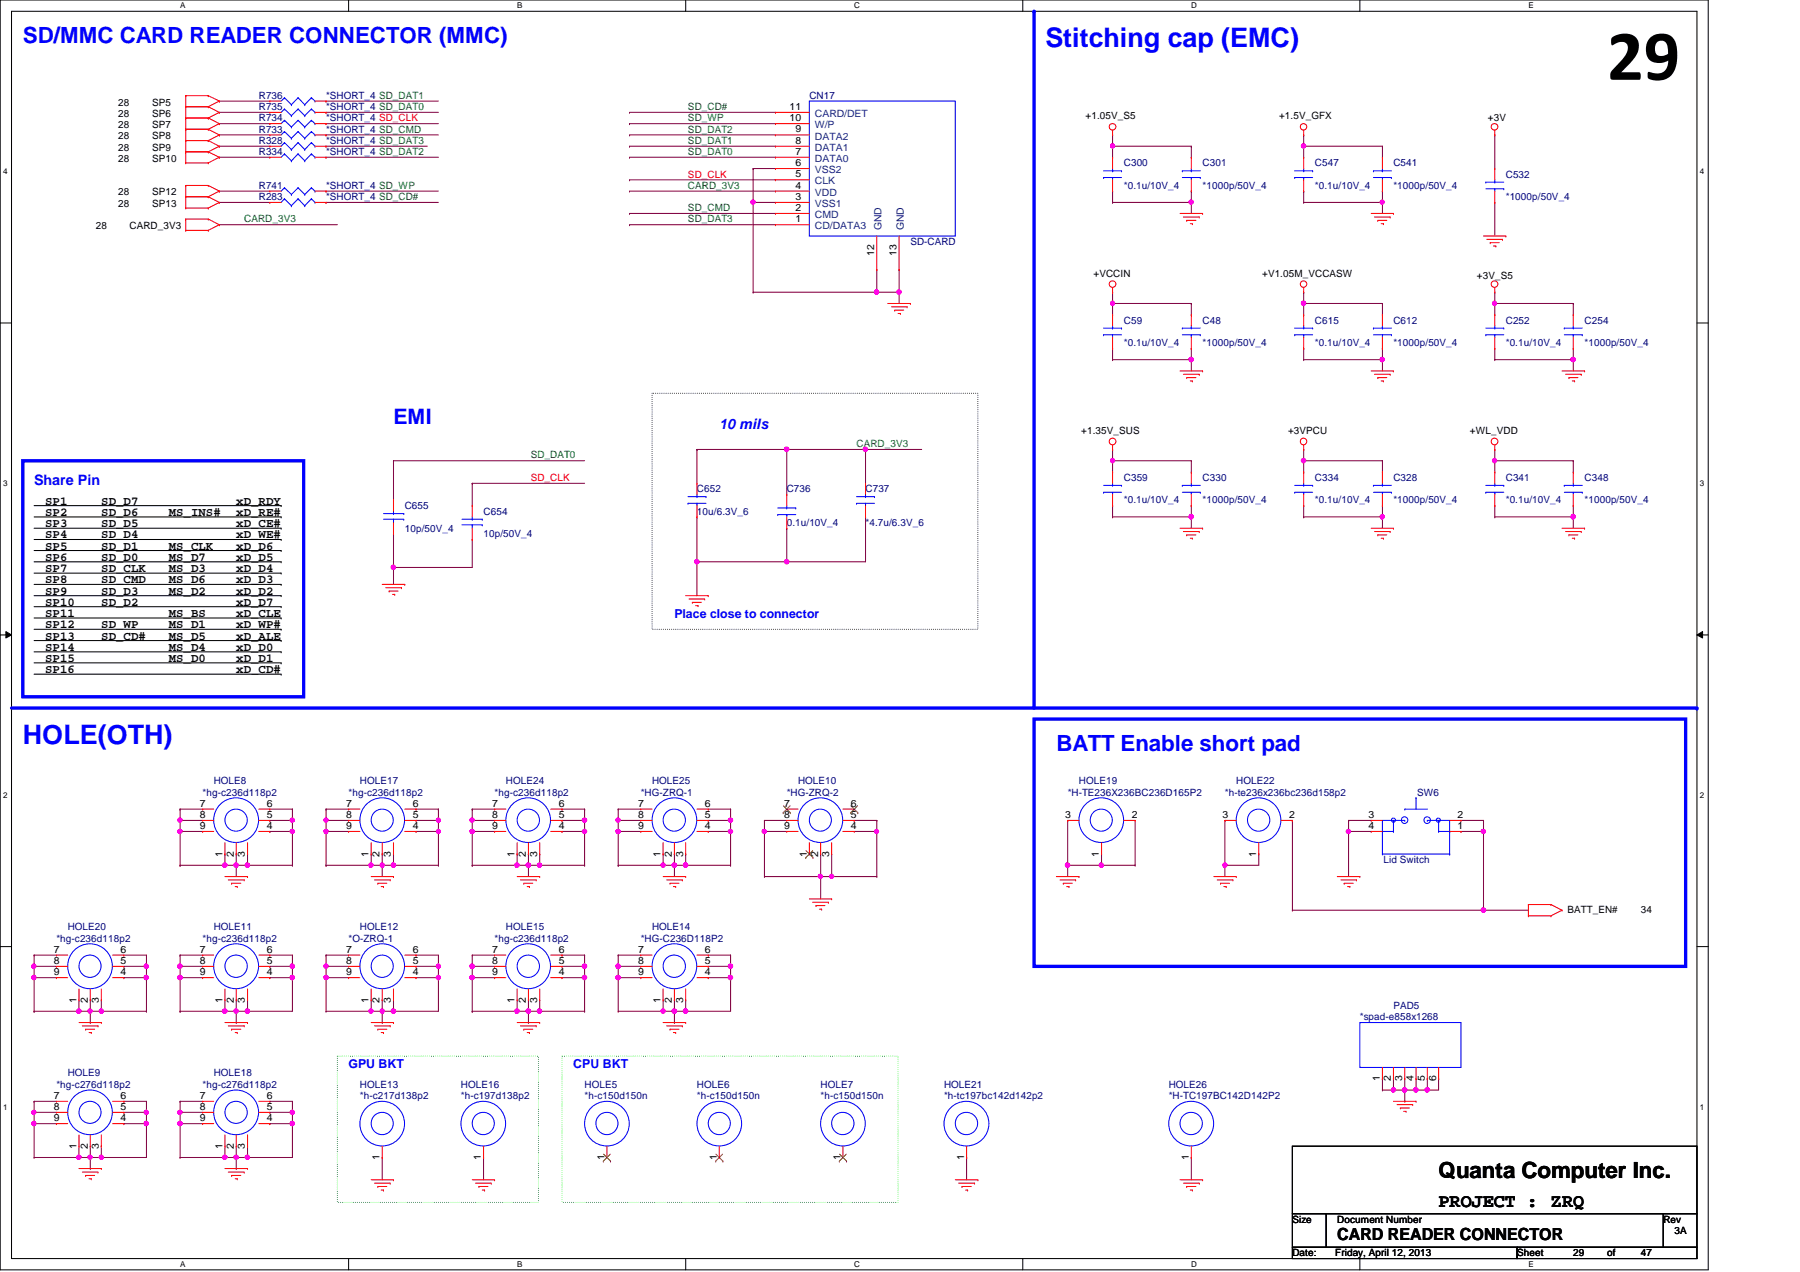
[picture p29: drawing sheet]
<svg xmlns="http://www.w3.org/2000/svg" width="297mm" height="210mm" viewBox="0 0 297 210" stroke-linecap="round" stroke-linejoin="round" font-family="sans-serif">
<defs><g id="words">
<text font-size="11.9" x="265.2" y="13.2">29</text>
<g font-size="4.4" fill="#00f">
<text x="172.5" y="7.8">Stitching cap (EMC)</text>
<text x="3.8" y="122.8">HOLE(OTH)</text>
</g>
<g font-size="3.7" fill="#00f">
<text x="3.8" y="7.2">SD/MMC CARD READER CONNECTOR (MMC)</text>
<text x="174.3" y="124">BATT Enable short pad</text>
</g>
<text font-size="3.7" x="237.4" y="194.4">Quanta Computer Inc.</text>
<text font-size="3.5" fill="#00f" x="64.9" y="70">EMI</text>
<text font-size="3.1" x="237.4" y="199.2">PROJECT : ZRQ</text>
<text font-size="2.8" x="220.7" y="204.7">CARD READER CONNECTOR</text>
<g font-size="2.4" fill="#00f">
<text x="118.7" y="70.8">10 mils</text>
<text x="5.6" y="80.1">Share Pin</text>
</g>
<g font-size="2">
<text x="7.4" y="83.3">SP1</text>
<text x="16.7" y="83.3">SD_D7</text>
<text x="39" y="83.3">xD_RDY</text>
<text x="7.4" y="85.1">SP2</text>
<text x="7.4" y="87">SP3</text>
<text x="7.4" y="88.9">SP4</text>
<text x="16.7" y="85.1">SD_D6</text>
<text x="16.7" y="87">SD_D5</text>
<text x="16.7" y="88.9">SD_D4</text>
<text x="27.9" y="85.1">MS_INS#</text>
<text x="39" y="87">xD_CE#</text>
<text x="39" y="88.9">xD_WE#</text>
<text x="39" y="85.1">xD_RE#</text>
<text x="7.4" y="90.7">SP5</text>
<text x="7.4" y="92.5">SP6</text>
<text x="7.4" y="94.4">SP7</text>
<text x="16.7" y="90.7">SD_D1</text>
<text x="16.7" y="92.5">SD_D0</text>
<text x="16.7" y="94.4">SD_CLK</text>
<text x="27.9" y="90.7">MS_CLK</text>
<text x="27.9" y="92.5">MS_D7</text>
<text x="27.9" y="94.4">MS_D3</text>
<text x="39" y="90.7">xD_D6</text>
<text x="39" y="92.5">xD_D5</text>
<text x="39" y="94.4">xD_D4</text>
<text x="7.4" y="96.3">SP8</text>
<text x="7.4" y="98.1">SP9</text>
<text x="7.4" y="101.8">SP11</text>
<text x="7.4" y="100">SP10</text>
<text x="16.7" y="98.1">SD_D3</text>
<text x="16.7" y="100">SD_D2</text>
<text x="16.7" y="96.3">SD_CMD</text>
<text x="27.9" y="96.3">MS_D6</text>
<text x="27.9" y="98.1">MS_D2</text>
<text x="27.9" y="101.8">MS_BS</text>
<text x="39" y="96.3">xD_D3</text>
<text x="39" y="98.1">xD_D2</text>
<text x="39" y="100">xD_D7</text>
<text x="39" y="101.8">xD_CLE</text>
<text x="7.4" y="105.5">SP13</text>
<text x="7.4" y="103.7">SP12</text>
<text x="7.4" y="107.4">SP14</text>
<text x="16.7" y="103.7">SD_WP</text>
<text x="16.7" y="105.5">SD_CD#</text>
<text x="27.9" y="105.5">MS_D5</text>
<text x="27.9" y="107.4">MS_D4</text>
<text x="27.9" y="103.7">MS_D1</text>
<text x="39" y="103.7">xD_WP#</text>
<text x="39" y="105.5">xD_ALE</text>
<text x="39" y="107.4">xD_D0</text>
<text x="7.4" y="109.3">SP15</text>
<text x="7.4" y="111.1">SP16</text>
<text x="27.9" y="109.3">MS_D0</text>
<text x="39" y="109.3">xD_D1</text>
<text x="39" y="111.1">xD_CD#</text>
</g>
<g font-size="2" fill="#00f">
<text x="111.3" y="102">Place close to connector</text>
<text x="57.5" y="176.2">GPU BKT</text>
<text x="94.6" y="176.2">CPU BKT</text>
</g>
<g font-size="1.7">
<text x="19.5" y="17.4">28</text>
<text x="25.1" y="17.4">SP5</text>
<text x="19.5" y="23">28</text>
<text x="19.5" y="21.1">28</text>
<text x="19.5" y="19.3">28</text>
<text x="25.1" y="23">SP8</text>
<text x="25.1" y="21.1">SP7</text>
<text x="25.1" y="19.3">SP6</text>
<text x="130.3" y="18.1">11</text>
<text x="130.3" y="20">10</text>
<text x="131.3" y="23.7">8</text>
<text x="131.3" y="21.8">9</text>
<text x="179.2" y="19.6">+1.05V_S5</text>
<text x="211.1" y="19.6">+1.5V_GFX</text>
<text x="245.5" y="20">+3V</text>
<text x="19.5" y="26.7">28</text>
<text x="19.5" y="24.8">28</text>
<text x="25.1" y="26.7">SP10</text>
<text x="25.1" y="24.8">SP9</text>
<text x="131.3" y="25.5">7</text>
<text x="131.3" y="27.4">6</text>
<text x="131.3" y="29.3">5</text>
<text x="19.5" y="32.3">28</text>
<text x="19.5" y="34.1">28</text>
<text x="25.1" y="32.3">SP12</text>
<text x="25.1" y="34.1">SP13</text>
<text x="131.3" y="31.1">4</text>
<text x="131.3" y="33">3</text>
<text x="131.3" y="34.8">2</text>
<text x="15.8" y="37.8">28</text>
<text x="21.4" y="37.8">CARD_3V3</text>
<text x="131.3" y="36.7">1</text>
<text x="144.3" y="42.2" transform="rotate(-90 144.3 42.2)">12</text>
<text x="148" y="42.2" transform="rotate(-90 148 42.2)">13</text>
<text x="180.5" y="45.6">+VCCIN</text>
<text x="208.3" y="45.6">+V1.05M_VCCASW</text>
<text x="243.7" y="46">+3V_S5</text>
<text x="178.4" y="71.6">+1.35V_SUS</text>
<text x="212.6" y="71.6">+3VPCU</text>
<text x="242.6" y="71.6">+WL_VDD</text>
<text x="33" y="133.1">7</text>
<text x="33" y="135">8</text>
<text x="33" y="136.8">9</text>
<text x="44" y="136.8">4</text>
<text x="44" y="135">5</text>
<text x="44" y="133.1">6</text>
<text x="57.1" y="133.1">7</text>
<text x="57.1" y="135">8</text>
<text x="57.1" y="136.8">9</text>
<text x="68.1" y="136.8">4</text>
<text x="68.1" y="135">5</text>
<text x="68.1" y="133.1">6</text>
<text x="81.2" y="133.1">7</text>
<text x="81.2" y="135">8</text>
<text x="81.2" y="136.8">9</text>
<text x="92.2" y="136.8">4</text>
<text x="92.2" y="135">5</text>
<text x="92.2" y="133.1">6</text>
<text x="105.3" y="133.1">7</text>
<text x="105.3" y="135">8</text>
<text x="105.3" y="136.8">9</text>
<text x="116.3" y="136.8">4</text>
<text x="116.3" y="135">5</text>
<text x="116.3" y="133.1">6</text>
<text x="129.4" y="133.1">7</text>
<text x="129.4" y="135">8</text>
<text x="129.4" y="136.8">9</text>
<text x="140.4" y="136.8">4</text>
<text x="140.4" y="135">5</text>
<text x="140.4" y="133.1">6</text>
<text x="175.8" y="135">3</text>
<text x="186.8" y="135">2</text>
<text x="201.7" y="135">3</text>
<text x="212.7" y="135">2</text>
<text x="225.8" y="135">3</text>
<text x="225.8" y="136.8">4</text>
<text x="240.5" y="136.8">1</text>
<text x="240.5" y="135">2</text>
<text x="36.7" y="141.4" transform="rotate(-90 36.7 141.4)">1</text>
<text x="38.6" y="141.4" transform="rotate(-90 38.6 141.4)">2</text>
<text x="40.4" y="141.4" transform="rotate(-90 40.4 141.4)">3</text>
<text x="60.8" y="141.4" transform="rotate(-90 60.8 141.4)">1</text>
<text x="62.7" y="141.4" transform="rotate(-90 62.7 141.4)">2</text>
<text x="64.5" y="141.4" transform="rotate(-90 64.5 141.4)">3</text>
<text x="84.9" y="141.4" transform="rotate(-90 84.9 141.4)">1</text>
<text x="86.8" y="141.4" transform="rotate(-90 86.8 141.4)">2</text>
<text x="88.6" y="141.4" transform="rotate(-90 88.6 141.4)">3</text>
<text x="109" y="141.4" transform="rotate(-90 109 141.4)">1</text>
<text x="110.9" y="141.4" transform="rotate(-90 110.9 141.4)">2</text>
<text x="112.7" y="141.4" transform="rotate(-90 112.7 141.4)">3</text>
<text x="133.1" y="141.4" transform="rotate(-90 133.1 141.4)">1</text>
<text x="135" y="141.4" transform="rotate(-90 135 141.4)">2</text>
<text x="136.8" y="141.4" transform="rotate(-90 136.8 141.4)">3</text>
<text x="181.4" y="141.4" transform="rotate(-90 181.4 141.4)">1</text>
<text x="207.3" y="141.4" transform="rotate(-90 207.3 141.4)">1</text>
<text x="258.7" y="150.6">BATT_EN#</text>
<text x="270.8" y="150.6">34</text>
<text x="8.9" y="157.2">7</text>
<text x="8.9" y="159">8</text>
<text x="8.9" y="160.9">9</text>
<text x="19.9" y="160.9">4</text>
<text x="19.9" y="159">5</text>
<text x="19.9" y="157.2">6</text>
<text x="33" y="157.2">7</text>
<text x="33" y="159">8</text>
<text x="33" y="160.9">9</text>
<text x="44" y="160.9">4</text>
<text x="44" y="159">5</text>
<text x="44" y="157.2">6</text>
<text x="57.1" y="157.2">7</text>
<text x="57.1" y="159">8</text>
<text x="57.1" y="160.9">9</text>
<text x="68.1" y="160.9">4</text>
<text x="68.1" y="159">5</text>
<text x="68.1" y="157.2">6</text>
<text x="81.2" y="157.2">7</text>
<text x="81.2" y="159">8</text>
<text x="81.2" y="160.9">9</text>
<text x="92.2" y="160.9">4</text>
<text x="92.2" y="159">5</text>
<text x="92.2" y="157.2">6</text>
<text x="105.3" y="157.2">7</text>
<text x="105.3" y="159">8</text>
<text x="105.3" y="160.9">9</text>
<text x="116.3" y="160.9">4</text>
<text x="116.3" y="159">5</text>
<text x="116.3" y="157.2">6</text>
<text x="12.6" y="165.5" transform="rotate(-90 12.6 165.5)">1</text>
<text x="14.5" y="165.5" transform="rotate(-90 14.5 165.5)">2</text>
<text x="16.3" y="165.5" transform="rotate(-90 16.3 165.5)">3</text>
<text x="36.7" y="165.5" transform="rotate(-90 36.7 165.5)">1</text>
<text x="38.6" y="165.5" transform="rotate(-90 38.6 165.5)">2</text>
<text x="40.4" y="165.5" transform="rotate(-90 40.4 165.5)">3</text>
<text x="60.8" y="165.5" transform="rotate(-90 60.8 165.5)">1</text>
<text x="62.7" y="165.5" transform="rotate(-90 62.7 165.5)">2</text>
<text x="64.5" y="165.5" transform="rotate(-90 64.5 165.5)">3</text>
<text x="84.9" y="165.5" transform="rotate(-90 84.9 165.5)">1</text>
<text x="86.8" y="165.5" transform="rotate(-90 86.8 165.5)">2</text>
<text x="88.6" y="165.5" transform="rotate(-90 88.6 165.5)">3</text>
<text x="109" y="165.5" transform="rotate(-90 109 165.5)">1</text>
<text x="110.9" y="165.5" transform="rotate(-90 110.9 165.5)">2</text>
<text x="112.7" y="165.5" transform="rotate(-90 112.7 165.5)">3</text>
<text x="227.7" y="178.4" transform="rotate(-90 227.7 178.4)">1</text>
<text x="229.5" y="178.4" transform="rotate(-90 229.5 178.4)">2</text>
<text x="231.4" y="178.4" transform="rotate(-90 231.4 178.4)">3</text>
<text x="233.3" y="178.4" transform="rotate(-90 233.3 178.4)">4</text>
<text x="235.1" y="178.4" transform="rotate(-90 235.1 178.4)">5</text>
<text x="237" y="178.4" transform="rotate(-90 237 178.4)">6</text>
<text x="8.9" y="181.3">7</text>
<text x="8.9" y="183.1">8</text>
<text x="8.9" y="185">9</text>
<text x="19.9" y="185">4</text>
<text x="19.9" y="183.1">5</text>
<text x="19.9" y="181.3">6</text>
<text x="33" y="181.3">7</text>
<text x="33" y="183.1">8</text>
<text x="33" y="185">9</text>
<text x="44" y="185">4</text>
<text x="44" y="183.1">5</text>
<text x="44" y="181.3">6</text>
<text x="12.6" y="189.6" transform="rotate(-90 12.6 189.6)">1</text>
<text x="14.5" y="189.6" transform="rotate(-90 14.5 189.6)">2</text>
<text x="16.3" y="189.6" transform="rotate(-90 16.3 189.6)">3</text>
<text x="36.7" y="189.6" transform="rotate(-90 36.7 189.6)">1</text>
<text x="38.6" y="189.6" transform="rotate(-90 38.6 189.6)">2</text>
<text x="40.4" y="189.6" transform="rotate(-90 40.4 189.6)">3</text>
<text x="62.7" y="191.4" transform="rotate(-90 62.7 191.4)">1</text>
<text x="79.4" y="191.4" transform="rotate(-90 79.4 191.4)">1</text>
<text x="99.7" y="191.4" transform="rotate(-90 99.7 191.4)">1</text>
<text x="118.3" y="191.4" transform="rotate(-90 118.3 191.4)">1</text>
<text x="138.7" y="191.4" transform="rotate(-90 138.7 191.4)">1</text>
<text x="159.1" y="191.4" transform="rotate(-90 159.1 191.4)">1</text>
<text x="196.2" y="191.4" transform="rotate(-90 196.2 191.4)">1</text>
<text x="213.3" y="201.8">Size</text>
<text x="220.7" y="201.8">Document Number</text>
<text x="274.5" y="201.8">Rev</text>
<text x="276.3" y="203.6">3A</text>
<text x="213.3" y="207.3">Date:</text>
<text x="220.3" y="207.3">Friday, April 12, 2013</text>
<text x="250.4" y="207.3">Sheet</text>
<text x="259.6" y="207.3">29</text>
<text x="265.2" y="207.3">of</text>
<text x="270.8" y="207.3">47</text>
</g>
<g font-size="1.7" fill="#000080">
<text x="42.7" y="16.3">R736</text>
<text x="53.8" y="16.3">*SHORT_4 SD_DAT1</text>
<text x="133.6" y="16.3">CN17</text>
<text x="42.7" y="21.9">R733</text>
<text x="42.7" y="18.2">R735</text>
<text x="42.7" y="20">R734</text>
<text x="42.7" y="23.7">R328</text>
<text x="53.8" y="21.9">*SHORT_4 SD_CMD</text>
<text x="53.8" y="18.2">*SHORT_4 SD_DAT0</text>
<text x="53.8" y="20">*SHORT_4 SD_CLK</text>
<text x="53.8" y="23.7">*SHORT_4 SD_DAT3</text>
<text x="42.7" y="25.6">R334</text>
<text x="53.8" y="25.6">*SHORT_4 SD_DAT2</text>
<text x="185.5" y="27.4">C300</text>
<text x="198.5" y="27.4">C301</text>
<text x="217" y="27.4">C547</text>
<text x="230" y="27.4">C541</text>
<text x="248.5" y="29.3">C532</text>
<text x="42.7" y="31.2">R741</text>
<text x="42.7" y="33">R283</text>
<text x="53.8" y="31.2">*SHORT_4 SD_WP</text>
<text x="53.8" y="33">*SHORT_4 SD_CD#</text>
<text x="185.5" y="31.2">*0.1u/10V_4</text>
<text x="198.5" y="31.2">*1000p/50V_4</text>
<text x="217" y="31.2">*0.1u/10V_4</text>
<text x="230" y="31.2">*1000p/50V_4</text>
<text x="248.5" y="33">*1000p/50V_4</text>
<text x="150.2" y="40.4">SD-CARD</text>
<text x="185.5" y="53.4">C59</text>
<text x="198.5" y="53.4">C48</text>
<text x="217" y="53.4">C615</text>
<text x="230" y="53.4">C612</text>
<text x="248.5" y="53.4">C252</text>
<text x="261.5" y="53.4">C254</text>
<text x="185.5" y="57.1">*0.1u/10V_4</text>
<text x="198.5" y="57.1">*1000p/50V_4</text>
<text x="217" y="57.1">*0.1u/10V_4</text>
<text x="230" y="57.1">*1000p/50V_4</text>
<text x="248.5" y="57.1">*0.1u/10V_4</text>
<text x="261.5" y="57.1">*1000p/50V_4</text>
<text x="66.8" y="84">C655</text>
<text x="115" y="81.2">C652</text>
<text x="129.8" y="81.2">C736</text>
<text x="142.8" y="81.2">C737</text>
<text x="185.5" y="79.4">C359</text>
<text x="185.5" y="83.1">*0.1u/10V_4</text>
<text x="198.5" y="79.4">C330</text>
<text x="198.5" y="83.1">*1000p/50V_4</text>
<text x="217" y="79.4">C334</text>
<text x="217" y="83.1">*0.1u/10V_4</text>
<text x="230" y="79.4">C328</text>
<text x="230" y="83.1">*1000p/50V_4</text>
<text x="248.5" y="79.4">C341</text>
<text x="248.5" y="83.1">*0.1u/10V_4</text>
<text x="261.5" y="79.4">C348</text>
<text x="261.5" y="83.1">*1000p/50V_4</text>
<text x="66.8" y="87.7">10p/50V_4</text>
<text x="79.8" y="84.9">C654</text>
<text x="79.8" y="88.6">10p/50V_4</text>
<text x="115" y="84.9">10u/6.3V_6</text>
<text x="129.8" y="86.8">0.1u/10V_4</text>
<text x="142.8" y="86.8">*4.7u/6.3V_6</text>
<text x="33.4" y="131.3">*hg-c236d118p2</text>
<text x="35.3" y="129.4">HOLE8</text>
<text x="57.5" y="131.3">*hg-c236d118p2</text>
<text x="59.4" y="129.4">HOLE17</text>
<text x="81.6" y="131.3">*hg-c236d118p2</text>
<text x="83.5" y="129.4">HOLE24</text>
<text x="105.7" y="131.3">*HG-ZRQ-1</text>
<text x="107.6" y="129.4">HOLE25</text>
<text x="129.8" y="131.3">*HG-ZRQ-2</text>
<text x="131.7" y="129.4">HOLE10</text>
<text x="176.2" y="131.3">*H-TE236X236BC236D165P2</text>
<text x="178.1" y="129.4">HOLE19</text>
<text x="202.1" y="131.3">*h-te236x236bc236d158p2</text>
<text x="204" y="129.4">HOLE22</text>
<text x="233.8" y="131.3">SW6</text>
<text x="228.3" y="142.4">Lid Switch</text>
<text x="9.3" y="155.4">*hg-c236d118p2</text>
<text x="11.2" y="153.5">HOLE20</text>
<text x="33.4" y="155.4">*hg-c236d118p2</text>
<text x="35.3" y="153.5">HOLE11</text>
<text x="57.5" y="155.4">*O-ZRQ-1</text>
<text x="59.4" y="153.5">HOLE12</text>
<text x="81.6" y="155.4">*hg-c236d118p2</text>
<text x="83.5" y="153.5">HOLE15</text>
<text x="105.7" y="155.4">*HG-C236D118P2</text>
<text x="107.6" y="153.5">HOLE14</text>
<text x="230" y="166.5">PAD5</text>
<text x="224.4" y="168.4">*spad-e858x1268</text>
<text x="9.3" y="179.5">*hg-c276d118p2</text>
<text x="11.2" y="177.6">HOLE9</text>
<text x="33.4" y="179.5">*hg-c276d118p2</text>
<text x="35.3" y="177.6">HOLE18</text>
<text x="59.4" y="179.5">HOLE13</text>
<text x="76.1" y="179.5">HOLE16</text>
<text x="96.5" y="179.5">HOLE5</text>
<text x="115" y="179.5">HOLE6</text>
<text x="135.4" y="179.5">HOLE7</text>
<text x="155.8" y="179.5">HOLE21</text>
<text x="192.9" y="179.5">HOLE26</text>
<text x="59.4" y="181.4">*h-c217d138p2</text>
<text x="76.1" y="181.4">*h-c197d138p2</text>
<text x="96.5" y="181.4">*h-c150d150n</text>
<text x="115" y="181.4">*h-c150d150n</text>
<text x="135.4" y="181.4">*h-c150d150n</text>
<text x="155.8" y="181.4">*h-tc197bc142d142p2</text>
<text x="192.9" y="181.4">*H-TC197BC142D142P2</text>
</g>
<g font-size="1.7" fill="#008000">
<text x="113.5" y="18.2">SD_CD#</text>
<text x="113.5" y="20">SD_WP</text>
<text x="113.5" y="23.7">SD_DAT1</text>
<text x="113.5" y="21.9">SD_DAT2</text>
<text x="113.5" y="25.6">SD_DAT0</text>
<text x="113.5" y="31.2">CARD_3V3</text>
<text x="113.5" y="34.8">SD_CMD</text>
<text x="40.3" y="36.7">CARD_3V3</text>
<text x="113.5" y="36.7">SD_DAT3</text>
<text x="87.6" y="75.6">SD_DAT0</text>
<text x="141.3" y="73.8">CARD_3V3</text>
</g>
<g font-size="1.7" fill="#004080">
<text x="134.5" y="19.3">CARD/DET</text>
<text x="134.5" y="23">DATA2</text>
<text x="134.5" y="21.2">W/P</text>
<text x="134.5" y="24.9">DATA1</text>
<text x="134.5" y="26.7">DATA0</text>
<text x="134.5" y="28.6">VSS2</text>
<text x="134.5" y="32.3">VDD</text>
<text x="134.5" y="30.4">CLK</text>
<text x="134.5" y="34.2">VSS1</text>
<text x="134.5" y="36">CMD</text>
<text x="134.5" y="37.8">CD/DATA3</text>
<text x="145.5" y="38" transform="rotate(-90 145.5 38)">GND</text>
<text x="149.1" y="38" transform="rotate(-90 149.1 38)">GND</text>
</g>
<g font-size="1.7" fill="#f00">
<text x="113.5" y="29.3">SD_CLK</text>
<text x="87.6" y="79.4">SD_CLK</text>
</g>
<g font-size="1.3">
<text x="29.7" y="1.4">A</text>
<text x="85.3" y="1.4">B</text>
<text x="141" y="1.4">C</text>
<text x="196.6" y="1.4">D</text>
<text x="252.2" y="1.4">E</text>
<text x=".5" y="28.7">4</text>
<text x="280.5" y="28.7">4</text>
<text x=".5" y="80.2">3</text>
<text x="280.5" y="80.2">3</text>
<text x=".5" y="131.7">2</text>
<text x="280.5" y="131.7">2</text>
<text x=".5" y="183.1">1</text>
<text x="280.5" y="183.1">1</text>
<text x="29.7" y="209.1">A</text>
<text x="85.3" y="209.1">B</text>
<text x="141" y="209.1">C</text>
<text x="196.6" y="209.1">D</text>
<text x="252.2" y="209.1">E</text>
</g>
</g></defs>
<path d="M0 0h281.9v209.5h-281.9zM1.9 1.9h278.1v205.8h-278.1z" fill="none" stroke="#000" stroke-width=".17"/>
<g fill="#fff">
<path d="M29.7 .2h.8v1.5h-.8z"/>
<path d="M29.7 207.9h.8v1.5h-.8z"/>
</g>
<path d="M57.5 0v1.9M57.5 207.7v1.8" fill="none" stroke="#000" stroke-width=".17"/>
<g fill="#fff">
<path d="M85.3 .2h.9v1.5h-.9z"/>
<path d="M85.3 207.9h.9v1.5h-.9z"/>
</g>
<path d="M113.2 0v1.9M113.2 207.7v1.8" fill="none" stroke="#000" stroke-width=".17"/>
<g fill="#fff">
<path d="M141 .2h.9v1.5h-.9z"/>
<path d="M141 207.9h.9v1.5h-.9z"/>
</g>
<path d="M168.8 0v1.9M168.8 207.7v1.8" fill="none" stroke="#000" stroke-width=".17"/>
<g fill="#fff">
<path d="M196.6 .2h.9v1.5h-.9z"/>
<path d="M196.6 207.9h.9v1.5h-.9z"/>
</g>
<path d="M224.4 0v1.9M224.4 207.7v1.8" fill="none" stroke="#000" stroke-width=".17"/>
<g fill="#fff">
<path d="M252.2 .2h.9v1.5h-.9z"/>
<path d="M252.2 207.9h.9v1.5h-.9z"/>
<path d="M.5 27.6h.7v1.4h-.7z"/>
<path d="M280.5 27.6h.7v1.4h-.7z"/>
<path d="M.5 79h.7v1.5h-.7z"/>
<path d="M280.5 79h.7v1.5h-.7z"/>
</g>
<path d="M0 53.3h1.9M280 53.3h1.9" fill="none" stroke="#000" stroke-width=".17"/>
<g fill="#fff">
<path d="M.5 130.5h.7v1.5h-.7z"/>
<path d="M280.5 130.5h.7v1.5h-.7z"/>
</g>
<path d="M0 104.8h1.9M1 104.2l.9 .6-.9 .5zM280 104.8l1-.6v1.1zM280 104.8h1.9" fill="none" stroke="#000" stroke-width=".17"/>
<path d="M1 104.2l.9 .6-.9 .5zM280 104.8l1-.6v1.1z" fill="#000"/>
<g fill="#fff">
<path d="M.5 181.9h.7v1.5h-.7z"/>
<path d="M280.5 181.9h.7v1.5h-.7z"/>
</g>
<g fill="none" stroke="#000" stroke-width=".17">
<path d="M5.6 83.4h40.8M5.6 85.3h40.8M5.6 87.2h40.8M5.6 89h40.8M5.6 90.8h40.8M5.6 92.7h40.8M5.6 94.6h40.8M5.6 96.4h40.8M5.6 98.3h40.8M46.4 83.4h.1M46.4 85.3h.1M46.4 87.2h.1"/>
<path d="M46.4 89h.1M46.4 90.8h.1M46.4 92.7h.1M46.4 94.6h.1M46.4 96.4h.1M46.4 98.3h.1M5.6 100.1h40.8M5.6 102h40.8M5.6 103.8h40.8M5.6 105.7h40.8M5.6 107.6h40.8M5.6 109.4h40.8"/>
<path d="M5.6 111.3h40.8M46.4 100.1h.1M46.4 102h.1M46.4 103.8h.1M46.4 105.7h.1M46.4 107.6h.1M46.4 109.4h.1M46.4 111.3h.1M0 156.2h1.9M280 156.2h1.9"/>
</g>
<path d="M3.8 76h46.3v39h-46.3zM1.9 116.8h278.1M170.6 118.7h107.6v40.8h-107.6z" fill="none" stroke="#00f" stroke-width=".55"/>
<circle cx="280" cy="116.8" r=".28" fill="#00f"/>
<path d="M55.7 174.3h33.2v24.1h-33.2zM92.7 174.3h55.5v24.1h-55.5z" fill="none" stroke="#0f0" stroke-width=".17" stroke-dasharray="0 .3"/>
<path d="M107.6 64.9h53.8v38.9h-53.8z" fill="none" stroke="#000" stroke-width=".17" stroke-dasharray="0 .3"/>
<path d="M170.6 1.9v114.9" fill="none" stroke="#00f" stroke-width=".55"/>
<circle cx="170.6" cy="1.9" r=".28" fill="#00f"/>
<path d="M64.9 88.1h.1M64.9 93.6h.1M64.9 88.1v5.5M77.9 89h.1M77.9 89v4.6h-13" fill="none" stroke="#800040" stroke-width=".17"/>
<circle cx="64.9" cy="93.6" r=".37" fill="#f0f"/>
<circle cx="64.9" cy="93.6" r=".37" fill="none" stroke="#f0f" stroke-width=".17"/>
<path d="M64.9 76h.1M64.9 76v6.5M77.9 79.8h.1M77.9 79.8v3.6M64.9 93.6h.1M64.9 93.6v2.8M222.5 135.4h.1M222.5 137.2h.1M222.5 135.4h3.8M222.5 137.2v7.5" fill="none" stroke="#800040" stroke-width=".17"/>
<circle cx="222.5" cy="137.2" r=".36" fill="#f0f"/>
<circle cx="222.5" cy="137.2" r=".36" fill="none" stroke="#f0f" stroke-width=".17"/>
<path d="M64.9 76h.1M64.9 76h31.6M77.9 79.8h.1M77.9 79.8h18.6M222.5 137.2h.1M222.5 135.4h.1M222.5 137.2h3.8M222.5 135.4v1.8M241.1 137.2h.1M241.1 137.2h3.7M14.9 166.9h.1M14.9 166.9h1.8" fill="none" stroke="#800040" stroke-width=".17"/>
<circle cx="14.8" cy="166.9" r=".35" fill="#f0f"/>
<circle cx="14.8" cy="166.9" r=".35" fill="none" stroke="#f0f" stroke-width=".17"/>
<path d="M5.6 159.5v1.8M24.2 159.5h.1M24.2 157.6v3.7M5.6 161.3h.1M14.9 166.9h.1M14.9 165v1.9M20.4 161.3h.1M20.4 161.3h3.8M24.2 161.3h.1" fill="none" stroke="#800040" stroke-width=".17"/>
<circle cx="24.1" cy="161.3" r=".35" fill="#f0f"/>
<circle cx="24.1" cy="161.3" r=".35" fill="none" stroke="#f0f" stroke-width=".17"/>
<path d="M5.6 159.5h.1M5.6 159.5h3.7" fill="none" stroke="#800040" stroke-width=".17"/>
<circle cx="5.6" cy="159.4" r=".35" fill="#f0f"/>
<circle cx="5.6" cy="159.4" r=".35" fill="none" stroke="#f0f" stroke-width=".17"/>
<path d="M5.6 161.3h.1M5.6 161.3h3.7M16.7 166.9h.1M16.7 165v1.9" fill="none" stroke="#800040" stroke-width=".17"/>
<circle cx="5.6" cy="161.3" r=".35" fill="#f0f"/>
<circle cx="5.6" cy="161.3" r=".35" fill="none" stroke="#f0f" stroke-width=".17"/>
<path d="M20.4 159.5h.1M20.4 159.5h3.8M13 166.9h.1M13 165v1.9" fill="none" stroke="#800040" stroke-width=".17"/>
<circle cx="24.1" cy="159.4" r=".35" fill="#f0f"/>
<circle cx="24.1" cy="159.4" r=".35" fill="none" stroke="#f0f" stroke-width=".17"/>
<path d="M5.6 159.5h.1M5.6 157.6v1.9M20.4 157.6h.1M20.4 157.6h3.8M16.7 166.9h.1M16.7 166.9h7.5" fill="none" stroke="#800040" stroke-width=".17"/>
<circle cx="16.7" cy="166.9" r=".35" fill="#f0f"/>
<circle cx="16.7" cy="166.9" r=".35" fill="none" stroke="#f0f" stroke-width=".17"/>
<path d="M5.6 157.6h.1M5.6 157.6h3.7M5.6 166.9h.1M5.6 166.9h7.4" fill="none" stroke="#800040" stroke-width=".17"/>
<circle cx="13" cy="166.9" r=".37" fill="#f0f"/>
<circle cx="13" cy="166.9" r=".37" fill="none" stroke="#f0f" stroke-width=".17"/>
<path d="M48.3 159.5h.1M48.3 157.6v1.9M37.1 166.9h.1M37.1 166.9h1.9v1.8M39 168.7h.1" fill="none" stroke="#800040" stroke-width=".17"/>
<circle cx="48.2" cy="159.4" r=".37" fill="#f0f"/>
<circle cx="48.2" cy="159.4" r=".37" fill="none" stroke="#f0f" stroke-width=".17"/>
<path d="M29.7 159.5h.1M29.7 157.6v1.9" fill="none" stroke="#800040" stroke-width=".17"/>
<circle cx="29.7" cy="159.4" r=".37" fill="#f0f"/>
<circle cx="29.7" cy="159.4" r=".37" fill="none" stroke="#f0f" stroke-width=".17"/>
<path d="M29.7 159.5h.1M29.7 159.5h3.7M39 166.9h.1M39 165v1.9M39 166.9h1.8M44.5 161.3h.1M44.5 161.3h3.8" fill="none" stroke="#800040" stroke-width=".17"/>
<circle cx="40.8" cy="166.9" r=".37" fill="#f0f"/>
<circle cx="40.8" cy="166.9" r=".37" fill="none" stroke="#f0f" stroke-width=".17"/>
<circle cx="39" cy="166.9" r=".37" fill="#f0f"/>
<circle cx="39" cy="166.9" r=".37" fill="none" stroke="#f0f" stroke-width=".17"/>
<g fill="none" stroke="#800040" stroke-width=".17">
<path d="M29.7 157.6h.1M29.7 157.6h3.7M44.5 159.5h.1M44.5 157.6h.1M44.5 159.5h3.8M44.5 157.6h3.8M29.7 161.3h.1M29.7 166.9h.1M29.7 161.3h3.7M29.7 166.9h7.4M37.1 166.9h.1M37.1 165v1.9"/>
<path d="M40.8 166.9h.1M40.8 165v1.9M48.3 161.3h.1M48.3 161.3v5.6h-7.5"/>
</g>
<circle cx="37.1" cy="166.9" r=".37" fill="#f0f"/>
<circle cx="37.1" cy="166.9" r=".37" fill="none" stroke="#f0f" stroke-width=".17"/>
<path d="M61.3 166.9h.1M61.3 166.9h1.8" fill="none" stroke="#800040" stroke-width=".17"/>
<circle cx="63.1" cy="166.9" r=".35" fill="#f0f"/>
<circle cx="63.1" cy="166.9" r=".35" fill="none" stroke="#f0f" stroke-width=".17"/>
<path d="M53.8 159.5h.1M53.8 157.6v1.9M72.3 159.5h.1M72.3 157.6v1.9M63.1 168.7h.1M63.1 166.9v1.8" fill="none" stroke="#800040" stroke-width=".17"/>
<circle cx="53.8" cy="159.4" r=".35" fill="#f0f"/>
<circle cx="53.8" cy="159.4" r=".35" fill="none" stroke="#f0f" stroke-width=".17"/>
<path d="M53.8 159.5h.1M53.8 159.5h3.7M53.8 161.3h.1M53.8 161.3v5.6M63.1 166.9h.1M63.1 165v1.9M64.9 166.9h.1M64.9 166.9h7.4M68.7 161.3h.1M68.7 161.3h3.6" fill="none" stroke="#800040" stroke-width=".17"/>
<circle cx="64.9" cy="166.9" r=".37" fill="#f0f"/>
<circle cx="64.9" cy="166.9" r=".37" fill="none" stroke="#f0f" stroke-width=".17"/>
<path d="M68.7 159.5h.1M68.7 159.5h3.6M53.8 161.3h.1M53.8 161.3h3.7M61.3 166.9h.1M61.3 165v1.9M64.9 166.9h.1M64.9 165v1.9" fill="none" stroke="#800040" stroke-width=".17"/>
<circle cx="72.3" cy="159.4" r=".35" fill="#f0f"/>
<circle cx="72.3" cy="159.4" r=".35" fill="none" stroke="#f0f" stroke-width=".17"/>
<path d="M53.8 157.6h.1M53.8 157.6h3.7M68.7 157.6h.1M68.7 157.6h3.6M53.8 166.9h.1M53.8 166.9h7.5M72.3 161.3h.1M72.3 161.3v5.6" fill="none" stroke="#800040" stroke-width=".17"/>
<circle cx="61.2" cy="166.9" r=".35" fill="#f0f"/>
<circle cx="61.2" cy="166.9" r=".35" fill="none" stroke="#f0f" stroke-width=".17"/>
<path d="M96.5 159.5v1.8M85.3 166.9h.1M85.3 166.9h1.9v1.8M87.2 168.7h.1M96.5 161.3h.1" fill="none" stroke="#800040" stroke-width=".17"/>
<circle cx="96.4" cy="161.3" r=".37" fill="#f0f"/>
<circle cx="96.4" cy="161.3" r=".37" fill="none" stroke="#f0f" stroke-width=".17"/>
<path d="M77.9 159.5h.1M77.9 159.5v1.8M77.9 159.5h3.7M96.5 159.5h.1M96.5 157.6v1.9M77.9 161.3h.1M87.2 166.9h.1M87.2 165v1.9M92.7 161.3h.1M92.7 161.3h3.8" fill="none" stroke="#800040" stroke-width=".17"/>
<circle cx="77.9" cy="159.4" r=".37" fill="#f0f"/>
<circle cx="77.9" cy="159.4" r=".37" fill="none" stroke="#f0f" stroke-width=".17"/>
<path d="M87.2 166.9h.1M87.2 166.9h1.9" fill="none" stroke="#800040" stroke-width=".17"/>
<circle cx="89" cy="166.9" r=".35" fill="#f0f"/>
<circle cx="89" cy="166.9" r=".35" fill="none" stroke="#f0f" stroke-width=".17"/>
<circle cx="87.2" cy="166.9" r=".37" fill="#f0f"/>
<circle cx="87.2" cy="166.9" r=".37" fill="none" stroke="#f0f" stroke-width=".17"/>
<path d="M77.9 161.3h.1M77.9 161.3h3.7M89.1 166.9h.1M89.1 165v1.9" fill="none" stroke="#800040" stroke-width=".17"/>
<circle cx="77.9" cy="161.3" r=".37" fill="#f0f"/>
<circle cx="77.9" cy="161.3" r=".37" fill="none" stroke="#f0f" stroke-width=".17"/>
<path d="M92.7 159.5h.1M92.7 159.5h3.8M85.3 166.9h.1M85.3 165v1.9" fill="none" stroke="#800040" stroke-width=".17"/>
<circle cx="96.4" cy="159.4" r=".37" fill="#f0f"/>
<circle cx="96.4" cy="159.4" r=".37" fill="none" stroke="#f0f" stroke-width=".17"/>
<path d="M77.9 159.5h.1M77.9 157.6h.1M77.9 157.6h3.7M77.9 157.6v1.9M92.7 157.6h.1M92.7 157.6h3.8M77.9 166.9h.1M77.9 166.9h7.4M89.1 166.9h.1M89.1 166.9h7.4" fill="none" stroke="#800040" stroke-width=".17"/>
<circle cx="85.3" cy="166.9" r=".37" fill="#f0f"/>
<circle cx="85.3" cy="166.9" r=".37" fill="none" stroke="#f0f" stroke-width=".17"/>
<path d="M48.3 135.4h.1M48.3 135.4v1.8M37.1 142.8h.1M37.1 142.8h1.9M39 142.8h.1M39 142.8v1.9" fill="none" stroke="#800040" stroke-width=".17"/>
<circle cx="48.2" cy="137.2" r=".36" fill="#f0f"/>
<circle cx="48.2" cy="137.2" r=".36" fill="none" stroke="#f0f" stroke-width=".17"/>
<circle cx="48.2" cy="135.3" r=".36" fill="#f0f"/>
<circle cx="48.2" cy="135.3" r=".36" fill="none" stroke="#f0f" stroke-width=".17"/>
<path d="M29.7 135.4h.1M29.7 135.4v1.8" fill="none" stroke="#800040" stroke-width=".17"/>
<circle cx="29.7" cy="137.2" r=".36" fill="#f0f"/>
<circle cx="29.7" cy="137.2" r=".36" fill="none" stroke="#f0f" stroke-width=".17"/>
<circle cx="29.7" cy="135.3" r=".36" fill="#f0f"/>
<circle cx="29.7" cy="135.3" r=".36" fill="none" stroke="#f0f" stroke-width=".17"/>
<path d="M29.7 135.4h.1M29.7 135.4h3.7M29.7 137.2v5.6M44.5 137.2h.1M44.5 137.2h3.8M48.3 133.5h.1M48.3 133.5v1.9M29.7 142.8h.1M39 140.9h.1M39 142.8h.1M39 140.9v1.9M39 142.8h1.8" fill="none" stroke="#800040" stroke-width=".17"/>
<circle cx="40.8" cy="142.8" r=".37" fill="#f0f"/>
<circle cx="40.8" cy="142.8" r=".37" fill="none" stroke="#f0f" stroke-width=".17"/>
<circle cx="39" cy="142.8" r=".37" fill="#f0f"/>
<circle cx="39" cy="142.8" r=".37" fill="none" stroke="#f0f" stroke-width=".17"/>
<path d="M29.7 137.2h.1M29.7 137.2h3.7M37.1 140.9h.1M37.1 140.9v1.9M40.8 140.9h.1M40.8 140.9v1.9" fill="none" stroke="#800040" stroke-width=".17"/>
<circle cx="37.1" cy="142.8" r=".37" fill="#f0f"/>
<circle cx="37.1" cy="142.8" r=".37" fill="none" stroke="#f0f" stroke-width=".17"/>
<g fill="none" stroke="#800040" stroke-width=".17">
<path d="M29.7 133.5h.1M29.7 133.5h3.7M29.7 133.5v1.9M44.5 135.4h.1M44.5 133.5h.1M44.5 135.4h3.8M44.5 133.5h3.8M48.3 137.2v5.6M29.7 142.8h.1M29.7 142.8h7.4M40.8 142.8h.1M40.8 142.8h7.5"/>
<path d="M48.3 142.8h.1M61.3 142.8h.1M61.3 142.8h1.8"/>
</g>
<circle cx="63.1" cy="142.8" r=".35" fill="#f0f"/>
<circle cx="63.1" cy="142.8" r=".35" fill="none" stroke="#f0f" stroke-width=".17"/>
<path d="M72.3 135.4h.1M72.3 135.4v1.8M63.1 142.8h.1M63.1 142.8v1.9" fill="none" stroke="#800040" stroke-width=".17"/>
<circle cx="72.3" cy="137.2" r=".34" fill="#f0f"/>
<circle cx="72.3" cy="137.2" r=".34" fill="none" stroke="#f0f" stroke-width=".17"/>
<circle cx="72.3" cy="135.3" r=".34" fill="#f0f"/>
<circle cx="72.3" cy="135.3" r=".34" fill="none" stroke="#f0f" stroke-width=".17"/>
<path d="M53.8 135.4h.1M53.8 135.4v1.8" fill="none" stroke="#800040" stroke-width=".17"/>
<circle cx="53.8" cy="137.2" r=".34" fill="#f0f"/>
<circle cx="53.8" cy="137.2" r=".34" fill="none" stroke="#f0f" stroke-width=".17"/>
<circle cx="53.8" cy="135.3" r=".34" fill="#f0f"/>
<circle cx="53.8" cy="135.3" r=".34" fill="none" stroke="#f0f" stroke-width=".17"/>
<g fill="none" stroke="#800040" stroke-width=".17">
<path d="M53.8 135.4h.1M53.8 135.4h3.7M53.8 137.2v5.6M68.7 137.2h.1M68.7 137.2h3.6M72.3 133.5h.1M72.3 133.5v1.9M53.8 142.8h.1M63.1 140.9h.1M63.1 142.8h.1M63.1 140.9v1.9M64.9 140.9h.1"/>
<path d="M64.9 140.9v1.9h-1.8"/>
</g>
<circle cx="64.9" cy="142.8" r=".37" fill="#f0f"/>
<circle cx="64.9" cy="142.8" r=".37" fill="none" stroke="#f0f" stroke-width=".17"/>
<g fill="none" stroke="#800040" stroke-width=".17">
<path d="M53.8 137.2h.1M53.8 133.5h.1M53.8 137.2h3.7M53.8 133.5h3.7M53.8 133.5v1.9M68.7 135.4h.1M68.7 133.5h.1M68.7 135.4h3.6M68.7 133.5h3.6M72.3 137.2v5.6M53.8 142.8h.1M61.3 140.9h.1"/>
<path d="M61.3 140.9v1.9h-7.5M64.9 142.8h.1M64.9 142.8h7.4M72.3 142.8h.1"/>
</g>
<circle cx="61.2" cy="142.8" r=".35" fill="#f0f"/>
<circle cx="61.2" cy="142.8" r=".35" fill="none" stroke="#f0f" stroke-width=".17"/>
<path d="M85.3 142.8h.1M85.3 142.8h1.9M87.2 142.8h.1M87.2 142.8v1.9" fill="none" stroke="#800040" stroke-width=".17"/>
<circle cx="87.2" cy="142.8" r=".37" fill="#f0f"/>
<circle cx="87.2" cy="142.8" r=".37" fill="none" stroke="#f0f" stroke-width=".17"/>
<path d="M96.5 135.4h.1M96.5 135.4v1.8" fill="none" stroke="#800040" stroke-width=".17"/>
<circle cx="96.5" cy="137.2" r=".36" fill="#f0f"/>
<circle cx="96.5" cy="137.2" r=".36" fill="none" stroke="#f0f" stroke-width=".17"/>
<circle cx="96.5" cy="135.3" r=".36" fill="#f0f"/>
<circle cx="96.5" cy="135.3" r=".36" fill="none" stroke="#f0f" stroke-width=".17"/>
<path d="M77.9 135.4h.1M77.9 135.4v1.8" fill="none" stroke="#800040" stroke-width=".17"/>
<circle cx="77.9" cy="137.2" r=".36" fill="#f0f"/>
<circle cx="77.9" cy="137.2" r=".36" fill="none" stroke="#f0f" stroke-width=".17"/>
<circle cx="77.9" cy="135.3" r=".36" fill="#f0f"/>
<circle cx="77.9" cy="135.3" r=".36" fill="none" stroke="#f0f" stroke-width=".17"/>
<g fill="none" stroke="#800040" stroke-width=".17">
<path d="M77.9 135.4h.1M77.9 135.4h3.7M77.9 137.2v5.6M92.7 137.2h.1M92.7 137.2h3.8M96.5 133.5h.1M96.5 133.5v1.9M77.9 142.8h.1M87.2 140.9h.1M87.2 142.8h.1M87.2 140.9v1.9M89.1 140.9h.1"/>
<path d="M89.1 140.9v1.9h-1.9"/>
</g>
<circle cx="89" cy="142.8" r=".35" fill="#f0f"/>
<circle cx="89" cy="142.8" r=".35" fill="none" stroke="#f0f" stroke-width=".17"/>
<g fill="none" stroke="#800040" stroke-width=".17">
<path d="M77.9 137.2h.1M77.9 133.5h.1M77.9 137.2h3.7M77.9 133.5h3.7M77.9 133.5v1.9M92.7 135.4h.1M92.7 133.5h.1M92.7 135.4h3.8M92.7 133.5h3.8M96.5 137.2v5.6M77.9 142.8h.1M85.3 140.9h.1"/>
<path d="M85.3 140.9v1.9h-7.4M89.1 142.8h.1M89.1 142.8h7.4M96.5 142.8h.1"/>
</g>
<circle cx="85.3" cy="142.8" r=".37" fill="#f0f"/>
<circle cx="85.3" cy="142.8" r=".37" fill="none" stroke="#f0f" stroke-width=".17"/>
<path d="M109.4 142.8h.1M109.4 142.8h1.9" fill="none" stroke="#800040" stroke-width=".17"/>
<circle cx="111.3" cy="142.8" r=".37" fill="#f0f"/>
<circle cx="111.3" cy="142.8" r=".37" fill="none" stroke="#f0f" stroke-width=".17"/>
<circle cx="109.4" cy="142.8" r=".35" fill="#f0f"/>
<circle cx="109.4" cy="142.8" r=".35" fill="none" stroke="#f0f" stroke-width=".17"/>
<path d="M120.6 135.4h.1M120.6 135.4v1.8M111.3 142.8h.1M111.3 142.8v1.9" fill="none" stroke="#800040" stroke-width=".17"/>
<circle cx="120.5" cy="137.2" r=".36" fill="#f0f"/>
<circle cx="120.5" cy="137.2" r=".36" fill="none" stroke="#f0f" stroke-width=".17"/>
<circle cx="120.5" cy="135.3" r=".36" fill="#f0f"/>
<circle cx="120.5" cy="135.3" r=".36" fill="none" stroke="#f0f" stroke-width=".17"/>
<path d="M102 135.4h.1M102 135.4v1.8" fill="none" stroke="#800040" stroke-width=".17"/>
<circle cx="102" cy="137.2" r=".36" fill="#f0f"/>
<circle cx="102" cy="137.2" r=".36" fill="none" stroke="#f0f" stroke-width=".17"/>
<circle cx="102" cy="135.3" r=".36" fill="#f0f"/>
<circle cx="102" cy="135.3" r=".36" fill="none" stroke="#f0f" stroke-width=".17"/>
<g fill="none" stroke="#800040" stroke-width=".17">
<path d="M102 135.4h.1M102 137.2h.1M102 133.5h.1M102 137.2h3.7M102 135.4h3.7M102 133.5v1.9M102 137.2v5.6M116.9 137.2h.1M116.9 135.4h.1M116.9 133.5h.1M116.9 137.2h3.7v5.6M116.9 133.5h3.7"/>
<path d="M120.6 133.5h.1M120.6 133.5v1.9h-3.7M102 142.8h.1M109.4 140.9h.1M109.4 140.9v1.9M111.3 140.9h.1M111.3 142.8h.1M111.3 140.9v1.9M111.3 142.8h9.3M113.2 140.9h.1M113.2 142.8h.1M113.2 140.9v1.9"/>
<path d="M120.6 142.8h.1"/>
</g>
<circle cx="113.1" cy="142.8" r=".37" fill="#f0f"/>
<circle cx="113.1" cy="142.8" r=".37" fill="none" stroke="#f0f" stroke-width=".17"/>
<path d="M102 133.5h.1M102 133.5h3.7M102 142.8h.1M102 142.8h7.4M111.3 166.9h.1M111.3 166.9h1.9" fill="none" stroke="#800040" stroke-width=".17"/>
<circle cx="111.3" cy="166.9" r=".37" fill="#f0f"/>
<circle cx="111.3" cy="166.9" r=".37" fill="none" stroke="#f0f" stroke-width=".17"/>
<path d="M120.6 159.5h.1M120.6 157.6v1.9M111.3 166.9h.1M111.3 165v1.9" fill="none" stroke="#800040" stroke-width=".17"/>
<circle cx="120.5" cy="159.4" r=".37" fill="#f0f"/>
<circle cx="120.5" cy="159.4" r=".37" fill="none" stroke="#f0f" stroke-width=".17"/>
<path d="M102 159.5h.1M102 157.6v1.9" fill="none" stroke="#800040" stroke-width=".17"/>
<circle cx="102" cy="159.4" r=".37" fill="#f0f"/>
<circle cx="102" cy="159.4" r=".37" fill="none" stroke="#f0f" stroke-width=".17"/>
<path d="M116.9 161.3h.1M116.9 161.3h3.7" fill="none" stroke="#800040" stroke-width=".17"/>
<circle cx="120.5" cy="161.3" r=".37" fill="#f0f"/>
<circle cx="120.5" cy="161.3" r=".37" fill="none" stroke="#f0f" stroke-width=".17"/>
<path d="M102 159.5h.1M102 159.5h3.7M102 161.3h.1M102 161.3v5.6M102 161.3h3.7M113.2 166.9h.1M113.2 165v1.9" fill="none" stroke="#800040" stroke-width=".17"/>
<circle cx="102" cy="161.3" r=".37" fill="#f0f"/>
<circle cx="102" cy="161.3" r=".37" fill="none" stroke="#f0f" stroke-width=".17"/>
<path d="M116.9 159.5h.1M116.9 157.6h.1M116.9 159.5h3.7M116.9 157.6h3.7M109.4 166.9h.1M109.4 165v1.9M113.2 166.9h.1M120.6 161.3h.1M120.6 161.3v5.6h-7.4" fill="none" stroke="#800040" stroke-width=".17"/>
<circle cx="113.1" cy="166.9" r=".37" fill="#f0f"/>
<circle cx="113.1" cy="166.9" r=".37" fill="none" stroke="#f0f" stroke-width=".17"/>
<path d="M102 157.6h.1M102 157.6h3.7M102 166.9h.1M102 166.9h7.4" fill="none" stroke="#800040" stroke-width=".17"/>
<circle cx="109.4" cy="166.9" r=".35" fill="#f0f"/>
<circle cx="109.4" cy="166.9" r=".35" fill="none" stroke="#f0f" stroke-width=".17"/>
<path d="M14.9 191h.1M14.9 191h1.8M63.1 191h.1M63.1 191v3.7M79.8 191h.1M79.8 191v3.7M159.5 191h.1M159.5 191v3.7" fill="none" stroke="#800040" stroke-width=".17"/>
<circle cx="14.9" cy="191" r=".34" fill="#f0f"/>
<circle cx="14.9" cy="191" r=".34" fill="none" stroke="#f0f" stroke-width=".17"/>
<path d="M5.6 185.4h.1M5.6 183.6v1.8M14.9 191h.1M14.9 189.1v1.9M20.4 185.4h.1M20.4 185.4h3.8M24.2 185.4h.1M24.2 183.6h.1M24.2 181.7v3.7" fill="none" stroke="#800040" stroke-width=".17"/>
<circle cx="24.1" cy="185.4" r=".35" fill="#f0f"/>
<circle cx="24.1" cy="185.4" r=".35" fill="none" stroke="#f0f" stroke-width=".17"/>
<path d="M5.6 183.6h.1M5.6 183.6h3.7" fill="none" stroke="#800040" stroke-width=".17"/>
<circle cx="5.6" cy="183.6" r=".34" fill="#f0f"/>
<circle cx="5.6" cy="183.6" r=".34" fill="none" stroke="#f0f" stroke-width=".17"/>
<path d="M5.6 185.4h.1M5.6 185.4v5.6" fill="none" stroke="#800040" stroke-width=".17"/>
<circle cx="5.6" cy="185.4" r=".35" fill="#f0f"/>
<circle cx="5.6" cy="185.4" r=".35" fill="none" stroke="#f0f" stroke-width=".17"/>
<path d="M5.6 185.4h.1M5.6 185.4h3.7M13 191h.1M13 189.1v1.9M16.7 191h.1M16.7 189.1v1.9M20.4 183.6h.1M20.4 183.6h3.8" fill="none" stroke="#800040" stroke-width=".17"/>
<circle cx="24.1" cy="183.6" r=".34" fill="#f0f"/>
<circle cx="24.1" cy="183.6" r=".34" fill="none" stroke="#f0f" stroke-width=".17"/>
<path d="M5.6 183.6h.1M5.6 181.7v1.9M16.7 191h.1M20.4 181.7h.1M20.4 181.7h3.8M24.2 185.4h.1M24.2 185.4v5.6h-7.5" fill="none" stroke="#800040" stroke-width=".17"/>
<circle cx="16.7" cy="191" r=".34" fill="#f0f"/>
<circle cx="16.7" cy="191" r=".34" fill="none" stroke="#f0f" stroke-width=".17"/>
<path d="M5.6 181.7h.1M5.6 191h.1M5.6 181.7h3.7M5.6 191h7.4" fill="none" stroke="#800040" stroke-width=".17"/>
<circle cx="13" cy="191" r=".36" fill="#f0f"/>
<circle cx="13" cy="191" r=".36" fill="none" stroke="#f0f" stroke-width=".17"/>
<path d="M39 191h.1M39 191h1.8M39 189.1v1.9" fill="none" stroke="#800040" stroke-width=".17"/>
<circle cx="39" cy="191" r=".36" fill="#f0f"/>
<circle cx="39" cy="191" r=".36" fill="none" stroke="#f0f" stroke-width=".17"/>
<path d="M48.3 183.6h.1M48.3 181.7v1.9" fill="none" stroke="#800040" stroke-width=".17"/>
<circle cx="48.2" cy="183.6" r=".36" fill="#f0f"/>
<circle cx="48.2" cy="183.6" r=".36" fill="none" stroke="#f0f" stroke-width=".17"/>
<path d="M29.7 183.6h.1M29.7 181.7v1.9" fill="none" stroke="#800040" stroke-width=".17"/>
<circle cx="29.7" cy="183.6" r=".36" fill="#f0f"/>
<circle cx="29.7" cy="183.6" r=".36" fill="none" stroke="#f0f" stroke-width=".17"/>
<path d="M44.5 185.4h.1M44.5 185.4h3.8" fill="none" stroke="#800040" stroke-width=".17"/>
<circle cx="48.2" cy="185.4" r=".37" fill="#f0f"/>
<circle cx="48.2" cy="185.4" r=".37" fill="none" stroke="#f0f" stroke-width=".17"/>
<path d="M29.7 183.6h.1M29.7 185.4h.1M29.7 183.6h3.7M29.7 185.4v5.6M29.7 185.4h3.7M40.8 191h.1M40.8 189.1v1.9" fill="none" stroke="#800040" stroke-width=".17"/>
<circle cx="29.7" cy="185.4" r=".37" fill="#f0f"/>
<circle cx="29.7" cy="185.4" r=".37" fill="none" stroke="#f0f" stroke-width=".17"/>
<path d="M37.1 191h.1M37.1 189.1v1.9M40.8 191h.1M44.5 183.6h.1M44.5 181.7h.1M44.5 183.6h3.8M44.5 181.7h3.8M48.3 185.4h.1M48.3 185.4v5.6h-7.5" fill="none" stroke="#800040" stroke-width=".17"/>
<circle cx="40.8" cy="191" r=".36" fill="#f0f"/>
<circle cx="40.8" cy="191" r=".36" fill="none" stroke="#f0f" stroke-width=".17"/>
<path d="M213.3 135.4h.1M213.3 135.4v14.8M202.1 142.8h.1M202.1 142.8v1.9M29.7 181.7h.1M29.7 191h.1M29.7 181.7h3.7M29.7 191h7.4" fill="none" stroke="#800040" stroke-width=".17"/>
<circle cx="202.1" cy="142.8" r=".35" fill="#f0f"/>
<circle cx="202.1" cy="142.8" r=".35" fill="none" stroke="#f0f" stroke-width=".17"/>
<path d="M176.2 142.8h.1M176.2 142.8h5.6M202.1 142.8h.1M202.1 142.8h5.6" fill="none" stroke="#800040" stroke-width=".17"/>
<circle cx="181.7" cy="142.8" r=".35" fill="#f0f"/>
<circle cx="181.7" cy="142.8" r=".35" fill="none" stroke="#f0f" stroke-width=".17"/>
<circle cx="176.2" cy="142.8" r=".37" fill="#f0f"/>
<circle cx="176.2" cy="142.8" r=".37" fill="none" stroke="#f0f" stroke-width=".17"/>
<path d="M176.2 142.8h.1M176.2 142.8v1.9M213.3 150.2h.1M213.3 150.2h31.5" fill="none" stroke="#800040" stroke-width=".17"/>
<circle cx="244.8" cy="150.2" r=".37" fill="#f0f"/>
<circle cx="244.8" cy="150.2" r=".37" fill="none" stroke="#f0f" stroke-width=".17"/>
<path d="M241.1 135.4h.1M241.1 135.4h3.7M244.8 135.4h.1M244.8 137.2h.1M244.8 135.4v14.8" fill="none" stroke="#800040" stroke-width=".17"/>
<circle cx="244.8" cy="137.2" r=".36" fill="#f0f"/>
<circle cx="244.8" cy="137.2" r=".36" fill="none" stroke="#f0f" stroke-width=".17"/>
<g fill="none" stroke="#800040" stroke-width=".17">
<path d="M176.2 135.4h.1M176.2 135.4v7.4M202.1 135.4h.1M202.1 135.4v7.4M53.8 159.5v1.8M181.8 140.9h.1M181.8 140.9v1.9M207.7 140.9h.1M207.7 140.9v1.9M244.8 150.2h7.4M252.2 150.2h.1M53.8 161.3h.1"/>
<path d="M77.9 166.9h.1M77.9 161.3v5.6M96.5 166.9h.1M96.5 161.3v5.6M109.4 166.9h.1M109.4 166.9h1.9v1.8M111.3 168.7h.1"/>
</g>
<circle cx="53.8" cy="161.3" r=".35" fill="#f0f"/>
<circle cx="53.8" cy="161.3" r=".35" fill="none" stroke="#f0f" stroke-width=".17"/>
<path d="M29.7 159.5v1.8M29.7 161.3h.1" fill="none" stroke="#800040" stroke-width=".17"/>
<circle cx="29.7" cy="161.3" r=".37" fill="#f0f"/>
<circle cx="29.7" cy="161.3" r=".37" fill="none" stroke="#f0f" stroke-width=".17"/>
<path d="M72.3 159.5v1.8M72.3 161.3h.1" fill="none" stroke="#800040" stroke-width=".17"/>
<circle cx="72.3" cy="161.3" r=".35" fill="#f0f"/>
<circle cx="72.3" cy="161.3" r=".35" fill="none" stroke="#f0f" stroke-width=".17"/>
<path d="M48.3 159.5v1.8M102 159.5v1.8M13 166.9h.1M13 166.9h1.9v1.8M14.9 168.7h.1M48.3 161.3h.1M102 161.3h.1" fill="none" stroke="#800040" stroke-width=".17"/>
<circle cx="48.2" cy="161.3" r=".37" fill="#f0f"/>
<circle cx="48.2" cy="161.3" r=".37" fill="none" stroke="#f0f" stroke-width=".17"/>
<g fill="none" stroke="#800040" stroke-width=".17">
<path d="M120.6 159.5v1.8M5.6 166.9h.1M5.6 161.3v5.6M24.2 166.9h.1M24.2 161.3v5.6M29.7 166.9h.1M29.7 161.3v5.6M63.1 166.9h.1M63.1 166.9h1.8M120.6 161.3h.1M13 191h.1M13 191h1.9v1.8"/>
<path d="M14.9 192.8h.1M37.1 191h.1M37.1 191h1.9v1.8M39 192.8h.1M48.3 185.4h.1M48.3 183.6v1.8"/>
</g>
<circle cx="37.1" cy="191" r=".36" fill="#f0f"/>
<circle cx="37.1" cy="191" r=".36" fill="none" stroke="#f0f" stroke-width=".17"/>
<g fill="none" stroke="#800040" stroke-width=".17">
<path d="M36.2 16.7h.1M36.2 18.5h.1M36.2 16.7h8.3M36.2 18.5h8.3M103.9 18.5h.1M103.9 18.5h24.1M36.2 31.5h.1M36.2 24.1h.1M36.2 26h.1M36.2 20.4h.1M36.2 22.3h.1M36.2 33.4h.1"/>
<path d="M36.2 31.5h8.3M36.2 24.1h8.3M36.2 26h8.3M36.2 20.4h8.3M36.2 22.3h8.3M36.2 33.4h8.3M103.9 31.5h.1M103.9 26h.1M103.9 20.4h.1M103.9 24.1h.1M103.9 37.1h.1M103.9 35.2h.1"/>
<path d="M103.9 22.3h.1M103.9 29.7h.1M103.9 31.5h24.1M103.9 24.1h24.1M103.9 26h24.1M103.9 20.4h24.1M103.9 22.3h24.1M103.9 37.1h24.1M103.9 35.2h24.1M103.9 29.7h24.1M124.3 33.4h.1M124.3 27.8h.1"/>
<path d="M124.3 33.4h3.7M124.3 33.4v14.8M124.3 27.8h3.7M124.3 48.2h.1M124.3 48.2h20.4M148.4 44.5h.1M148.4 48.2h.1M148.4 44.5v5.6M29.7 185.4h.1M29.7 183.6v1.8"/>
</g>
<circle cx="124.3" cy="33.4" r=".36" fill="#f0f"/>
<circle cx="124.3" cy="33.4" r=".36" fill="none" stroke="#f0f" stroke-width=".17"/>
<path d="M124.3 27.8h.1M124.3 27.8v5.6M144.7 44.5h.1M144.7 48.2h.1M144.7 44.5v3.7M144.7 48.2h3.7" fill="none" stroke="#800040" stroke-width=".17"/>
<circle cx="148.3" cy="48.2" r=".37" fill="#f0f"/>
<circle cx="148.3" cy="48.2" r=".37" fill="none" stroke="#f0f" stroke-width=".17"/>
<circle cx="144.6" cy="48.2" r=".35" fill="#f0f"/>
<circle cx="144.6" cy="48.2" r=".35" fill="none" stroke="#f0f" stroke-width=".17"/>
<g fill="none" stroke="#800040" stroke-width=".17">
<path d="M53.8 18.5h.1M53.8 16.7h.1M53.8 18.5h18.5M53.8 16.7h18.5M36.2 37.1h.1M36.2 37.1h19.5M53.8 33.4h.1M53.8 31.5h.1M53.8 24.1h.1M53.8 26h.1M53.8 22.3h.1M53.8 20.4h.1"/>
<path d="M53.8 33.4h18.5M53.8 31.5h18.5M53.8 24.1h16.7M53.8 26h18.5M53.8 22.3h18.5M53.8 20.4h18.5M115 74.2h.1M115 74.2v5.6M115 92.7h.1M115 92.7v5.6"/>
</g>
<circle cx="115" cy="92.7" r=".37" fill="#f0f"/>
<circle cx="115" cy="92.7" r=".37" fill="none" stroke="#f0f" stroke-width=".17"/>
<path d="M142.8 74.2h.1M142.8 74.2h9.3" fill="none" stroke="#800040" stroke-width=".17"/>
<circle cx="142.8" cy="74.1" r=".37" fill="#f0f"/>
<circle cx="142.8" cy="74.1" r=".37" fill="none" stroke="#f0f" stroke-width=".17"/>
<path d="M183.6 24.1h.1M183.6 24.1v1.9" fill="none" stroke="#800040" stroke-width=".17"/>
<circle cx="183.6" cy="24.1" r=".34" fill="#f0f"/>
<circle cx="183.6" cy="24.1" r=".34" fill="none" stroke="#f0f" stroke-width=".17"/>
<path d="M183.6 24.1h.1M183.6 22.3h.1M183.6 24.1h13M183.6 22.3v1.8M196.6 24.1h.1M196.6 33.4h.1M196.6 24.1v1.9M196.6 33.4v1.8" fill="none" stroke="#800040" stroke-width=".17"/>
<circle cx="196.6" cy="33.4" r=".36" fill="#f0f"/>
<circle cx="196.6" cy="33.4" r=".36" fill="none" stroke="#f0f" stroke-width=".17"/>
<path d="M183.6 31.5h.1M183.6 33.4h.1M183.6 31.5v1.9M196.6 31.5h.1M196.6 31.5v1.9h-13M215.1 24.1h.1M215.1 24.1v1.9" fill="none" stroke="#800040" stroke-width=".17"/>
<circle cx="215.1" cy="24.1" r=".36" fill="#f0f"/>
<circle cx="215.1" cy="24.1" r=".36" fill="none" stroke="#f0f" stroke-width=".17"/>
<path d="M215.1 24.1h.1M215.1 22.3h.1M215.1 24.1h13M215.1 22.3v1.8M228.1 24.1h.1M228.1 33.4h.1M228.1 24.1v1.9M228.1 33.4v1.8" fill="none" stroke="#800040" stroke-width=".17"/>
<circle cx="228.1" cy="33.4" r=".34" fill="#f0f"/>
<circle cx="228.1" cy="33.4" r=".34" fill="none" stroke="#f0f" stroke-width=".17"/>
<path d="M215.1 31.5h.1M215.1 33.4h.1M215.1 31.5v1.9M228.1 31.5h.1M228.1 31.5v1.9h-13M246.7 22.3h.1M246.7 33.4h.1M246.7 22.3v5.5M246.7 33.4v5.5M183.6 50.1h.1M183.6 50.1v1.8" fill="none" stroke="#800040" stroke-width=".17"/>
<circle cx="183.6" cy="50.1" r=".35" fill="#f0f"/>
<circle cx="183.6" cy="50.1" r=".35" fill="none" stroke="#f0f" stroke-width=".17"/>
<path d="M183.6 50.1h.1M183.6 48.2h.1M183.6 50.1h13M183.6 48.2v1.9M196.6 50.1h.1M196.6 59.4h.1M196.6 50.1v1.8M196.6 59.4v1.8" fill="none" stroke="#800040" stroke-width=".17"/>
<circle cx="196.6" cy="59.3" r=".37" fill="#f0f"/>
<circle cx="196.6" cy="59.3" r=".37" fill="none" stroke="#f0f" stroke-width=".17"/>
<path d="M183.6 57.5h.1M183.6 59.4h.1M183.6 57.5v1.9M196.6 57.5h.1M196.6 57.5v1.9h-13M215.1 50.1h.1M215.1 50.1v1.8" fill="none" stroke="#800040" stroke-width=".17"/>
<circle cx="215.1" cy="50.1" r=".37" fill="#f0f"/>
<circle cx="215.1" cy="50.1" r=".37" fill="none" stroke="#f0f" stroke-width=".17"/>
<path d="M215.1 50.1h.1M215.1 48.2h.1M215.1 50.1h13M215.1 48.2v1.9M228.1 50.1h.1M228.1 59.4h.1M228.1 50.1v1.8M228.1 59.4v1.8" fill="none" stroke="#800040" stroke-width=".17"/>
<circle cx="228.1" cy="59.3" r=".35" fill="#f0f"/>
<circle cx="228.1" cy="59.3" r=".35" fill="none" stroke="#f0f" stroke-width=".17"/>
<path d="M215.1 57.5h.1M215.1 59.4h.1M215.1 57.5v1.9M228.1 57.5h.1M228.1 57.5v1.9h-13M246.7 50.1h.1M246.7 50.1v1.8" fill="none" stroke="#800040" stroke-width=".17"/>
<circle cx="246.6" cy="50.1" r=".35" fill="#f0f"/>
<circle cx="246.6" cy="50.1" r=".35" fill="none" stroke="#f0f" stroke-width=".17"/>
<path d="M246.7 50.1h.1M246.7 48.2h.1M246.7 50.1h12.9M246.7 48.2v1.9M259.6 50.1h.1M259.6 59.4h.1M259.6 50.1v1.8M259.6 59.4v1.8" fill="none" stroke="#800040" stroke-width=".17"/>
<circle cx="259.6" cy="59.3" r=".37" fill="#f0f"/>
<circle cx="259.6" cy="59.3" r=".37" fill="none" stroke="#f0f" stroke-width=".17"/>
<path d="M246.7 57.5h.1M246.7 59.4h.1M246.7 57.5v1.9M259.6 57.5h.1M259.6 57.5v1.9h-12.9M183.6 76h.1M183.6 76v1.9" fill="none" stroke="#800040" stroke-width=".17"/>
<circle cx="183.6" cy="76" r=".35" fill="#f0f"/>
<circle cx="183.6" cy="76" r=".35" fill="none" stroke="#f0f" stroke-width=".17"/>
<path d="M183.6 76h.1M183.6 74.2h.1M183.6 76h13M183.6 74.2v1.8M196.6 76h.1M196.6 76v1.9M196.6 85.3h.1M196.6 85.3v1.9" fill="none" stroke="#800040" stroke-width=".17"/>
<circle cx="196.6" cy="85.3" r=".37" fill="#f0f"/>
<circle cx="196.6" cy="85.3" r=".37" fill="none" stroke="#f0f" stroke-width=".17"/>
<path d="M215.1 76h.1M215.1 76v1.9M183.6 83.4h.1M183.6 85.3h.1M183.6 83.4v1.9M196.6 83.4h.1M196.6 83.4v1.9h-13" fill="none" stroke="#800040" stroke-width=".17"/>
<circle cx="215.1" cy="76" r=".37" fill="#f0f"/>
<circle cx="215.1" cy="76" r=".37" fill="none" stroke="#f0f" stroke-width=".17"/>
<path d="M215.1 76h.1M215.1 74.2h.1M215.1 76h13M215.1 74.2v1.8M228.1 76h.1M228.1 76v1.9M228.1 85.3h.1M228.1 85.3v1.9" fill="none" stroke="#800040" stroke-width=".17"/>
<circle cx="228.1" cy="85.3" r=".35" fill="#f0f"/>
<circle cx="228.1" cy="85.3" r=".35" fill="none" stroke="#f0f" stroke-width=".17"/>
<path d="M246.7 76h.1M246.7 76v1.9M215.1 83.4h.1M215.1 85.3h.1M215.1 83.4v1.9M228.1 83.4h.1M228.1 83.4v1.9h-13" fill="none" stroke="#800040" stroke-width=".17"/>
<circle cx="246.6" cy="76" r=".35" fill="#f0f"/>
<circle cx="246.6" cy="76" r=".35" fill="none" stroke="#f0f" stroke-width=".17"/>
<path d="M246.7 76h.1M246.7 74.2h.1M246.7 76h12.9M246.7 74.2v1.8M259.6 76h.1M259.6 76v1.9M259.6 85.3h.1M259.6 85.3v1.9" fill="none" stroke="#800040" stroke-width=".17"/>
<circle cx="259.6" cy="85.3" r=".37" fill="#f0f"/>
<circle cx="259.6" cy="85.3" r=".37" fill="none" stroke="#f0f" stroke-width=".17"/>
<path d="M246.7 83.4h.1M246.7 85.3h.1M246.7 83.4v1.9M259.6 83.4h.1M259.6 83.4v1.9h-12.9M228.1 179.9h.1M228.1 179.9h9.3M230 179.9h.1M231.8 179.9h.1M233.7 179.9h.1M235.5 179.9h.1" fill="none" stroke="#800040" stroke-width=".17"/>
<circle cx="235.5" cy="179.8" r=".37" fill="#f0f"/>
<circle cx="235.5" cy="179.8" r=".37" fill="none" stroke="#f0f" stroke-width=".17"/>
<path d="M228.1 178h.1M228.1 178v1.9M230 178h.1M230 178v1.9M231.8 179.9h.1M231.8 178v1.9" fill="none" stroke="#800040" stroke-width=".17"/>
<circle cx="229.9" cy="179.8" r=".35" fill="#f0f"/>
<circle cx="229.9" cy="179.8" r=".35" fill="none" stroke="#f0f" stroke-width=".17"/>
<path d="M233.7 178h.1M233.7 178v1.9" fill="none" stroke="#800040" stroke-width=".17"/>
<circle cx="233.6" cy="179.8" r=".37" fill="#f0f"/>
<circle cx="233.6" cy="179.8" r=".37" fill="none" stroke="#f0f" stroke-width=".17"/>
<path d="M231.8 179.9v1.8M235.5 178h.1M235.5 178v1.9M237.4 178h.1M237.4 178v1.9M231.8 181.7h.1" fill="none" stroke="#800040" stroke-width=".17"/>
<circle cx="231.8" cy="179.8" r=".37" fill="#f0f"/>
<circle cx="231.8" cy="179.8" r=".37" fill="none" stroke="#f0f" stroke-width=".17"/>
<path d="M129.8 74.2h.1M129.8 74.2v7.4M142.8 74.2h.1M142.8 74.2v5.6M129.8 92.7h.1M129.8 92.7h13" fill="none" stroke="#800040" stroke-width=".17"/>
<circle cx="129.8" cy="92.7" r=".37" fill="#f0f"/>
<circle cx="129.8" cy="92.7" r=".37" fill="none" stroke="#f0f" stroke-width=".17"/>
<path d="M129.8 74.2h.1M129.8 74.2h13M129.8 87.2h.1M129.8 87.2v5.5M142.8 85.3h.1M142.8 85.3v7.4" fill="none" stroke="#800040" stroke-width=".17"/>
<circle cx="129.8" cy="74.1" r=".37" fill="#f0f"/>
<circle cx="129.8" cy="74.1" r=".37" fill="none" stroke="#f0f" stroke-width=".17"/>
<g fill="none" stroke="#800040" stroke-width=".17">
<path d="M115 74.2h.1M115 74.2h14.8M115 85.3h.1M115 92.7h.1M115 85.3v7.4M115 92.7h14.8M126.1 135.4h.1M126.1 137.2h.1M126.1 135.4h3.7M126.1 135.4v1.8M187.3 135.4v7.4M181.8 142.8h.1"/>
<path d="M181.8 142.8h5.5M187.3 142.8h.1M196.6 191h.1M196.6 191v3.7"/>
</g>
<circle cx="126.1" cy="137.2" r=".34" fill="#f0f"/>
<circle cx="126.1" cy="137.2" r=".34" fill="none" stroke="#f0f" stroke-width=".17"/>
<path d="M126.1 144.7h9.3M135.4 144.7h.1" fill="none" stroke="#800040" stroke-width=".17"/>
<circle cx="135.4" cy="144.6" r=".34" fill="#f0f"/>
<circle cx="135.4" cy="144.6" r=".34" fill="none" stroke="#f0f" stroke-width=".17"/>
<path d="M141 135.4h.1M141 135.4h3.7M141 137.2h3.7M144.7 137.2h.1M144.7 137.2v7.5" fill="none" stroke="#800040" stroke-width=".17"/>
<circle cx="144.6" cy="137.2" r=".34" fill="#f0f"/>
<circle cx="144.6" cy="137.2" r=".34" fill="none" stroke="#f0f" stroke-width=".17"/>
<path d="M126.1 137.2h.1M126.1 137.2h3.7M126.1 137.2v7.5M144.7 135.4h.1M144.7 135.4v1.8M126.1 144.7h.1M135.4 144.7h.1M135.4 140.9v3.8M135.4 144.7h1.8M137.2 144.7h.1" fill="none" stroke="#800040" stroke-width=".17"/>
<circle cx="137.2" cy="144.6" r=".34" fill="#f0f"/>
<circle cx="137.2" cy="144.6" r=".34" fill="none" stroke="#f0f" stroke-width=".17"/>
<path d="M135.4 144.7h.1M135.4 144.7v3.6M137.2 144.7h.1M137.2 140.9v3.8M137.2 144.7h7.5M144.7 144.7h.1" fill="none" stroke="#800040" stroke-width=".17"/>
<g fill="none" stroke="#f00" stroke-width=".17">
<path d="M30.6 19.5h.1M30.6 17.6h.1M30.6 15.8h.1M30.6 15.8v11.1M30.6 19.5h3.8M30.6 17.6h3.8M30.6 15.8h3.8M34.4 19.5h.1M34.4 17.6h.1M34.4 15.8h.1M34.4 19.5l1.8 .9M34.4 17.6l1.8 .9"/>
<path d="M34.4 15.8l1.8 .9M36.2 18.5h.1M36.2 16.7h.1M36.2 18.5l-1.8 1M36.2 16.7l-1.8 .9M44.5 18.5h.1M44.5 16.7h.1M44.5 18.5h1.9M44.5 16.7h1.9M52 18.5h1.8M52 16.7h1.8M53.8 18.5h.1"/>
<path d="M53.8 16.7h.1M128 18.5h.1M128 18.5h5.6M30.6 32.5h.1M30.6 30.6h.1M30.6 34.3h.1M30.6 23.2h.1M30.6 21.3h.1M30.6 26.9h.1M30.6 25.1h.1M30.6 38h.1M30.6 36.2h.1"/>
<path d="M30.6 30.6h3.8M30.6 32.5h3.8M30.6 30.6v3.7M30.6 36.2v1.8M30.6 34.3h3.8M30.6 21.3h3.8M30.6 23.2h3.8M30.6 25.1h3.8M30.6 26.9h3.8M30.6 36.2h3.8M30.6 38h3.8M34.4 30.6h.1"/>
<path d="M34.4 32.5h.1M34.4 34.3h.1M34.4 21.3h.1M34.4 23.2h.1M34.4 25.1h.1M34.4 26.9h.1M34.4 36.2h.1M34.4 38h.1M34.4 36.2l1.8 .9M34.4 30.6l1.8 .9M34.4 32.5l1.8 .9M34.4 21.3l1.8 1"/>
<path d="M34.4 25.1l1.8 .9M34.4 23.2l1.8 .9M36.2 31.5h.1M36.2 33.4h.1M36.2 22.3h.1M36.2 20.4h.1M36.2 26h.1M36.2 24.1h.1M36.2 37.1h.1M36.2 31.5l-1.8 1M36.2 33.4l-1.8 .9M36.2 22.3l-1.8 .9"/>
<path d="M36.2 20.4l-1.8 .9M36.2 26l-1.8 .9M36.2 24.1l-1.8 1M36.2 37.1l-1.8 .9M44.5 31.5h.1M44.5 22.3h.1M44.5 20.4h.1M44.5 24.1h.1M44.5 26h.1M44.5 33.4h.1M44.5 31.5h1.9M44.5 22.3h1.9"/>
<path d="M44.5 24.1h1.9M44.5 26h1.9M44.5 20.4h1.9M44.5 33.4h1.9M52 31.5h1.8M52 22.3h1.8M52 24.1h1.8M52 26h1.8M52 20.4h1.8M52 33.4h1.8M53.8 31.5h.1M53.8 22.3h.1"/>
<path d="M53.8 20.4h.1M53.8 24.1h.1M53.8 26h.1M53.8 33.4h.1M128 31.5h.1M128 37.1h.1M128 24.1h.1M128 26h.1M128 22.3h.1M128 20.4h.1M128 27.8h.1M128 29.7h.1"/>
<path d="M128 33.4h.1M128 35.2h.1M128 35.2h5.6M128 31.5h5.6M128 22.3h5.6M128 37.1h5.6M128 24.1h5.6M128 26h5.6M128 20.4h5.6M128 27.8h5.6M128 29.7h5.6M128 33.4h5.6"/>
<path d="M144.7 38.9v5.6M148.4 38.9v5.6M183.6 22.3h.1M183.6 31.5h.1M183.6 26h.1M183.6 21.5v.8M183.6 26v1.8M183.6 29.7v1.8M194.7 35.2h3.8M195.3 35.8h2.6M195.8 36.4h.1M195.8 36.4h1.6"/>
<path d="M196.4 36.9h.4M196.6 31.5h.1M196.6 26h.1M196.6 26v1.8M196.6 29.7v1.8M196.8 36.9h.1M197.9 35.8h.1M198.5 35.2h.1M215.1 22.3h.1M215.1 31.5h.1M215.1 26h.1M215.1 21.5v.8"/>
<path d="M215.1 26v1.8M215.1 29.7v1.8M226.3 35.2h3.7M226.8 35.8h2.6M227.4 36.4h.1M227.4 36.4h1.5M227.9 36.9h.4M228.1 31.5h.1M228.1 26h.1M228.1 26v1.8M228.1 29.7v1.8M228.3 36.9h.1"/>
<path d="M229.4 35.8h.1M230 35.2h.1M244.8 38.9h3.7M245.4 39.5h2.5M246.7 22.3h.1M246.7 33.4h.1M246.7 27.8h.1M246.7 21.5v.8M246.7 27.8v1.9M246.7 31.5v1.9M247.9 39.5h.1M248.5 38.9h.1"/>
<path d="M144.7 44.5h.1M146.5 50.1h3.7M147.1 50.6h2.6M147.7 51.2h.1M147.7 51.2h1.4M148.2 51.7h.4M148.4 44.5h.1M148.6 51.7h.1M149.7 50.6h.1M150.2 50.1h.1M183.6 48.2h.1M183.6 57.5h.1"/>
<path d="M183.6 51.9h.1M183.6 47.5v.7M183.6 51.9v1.9M183.6 55.6v1.9M196.6 57.5h.1M196.6 51.9h.1M196.6 51.9v1.9M196.6 55.6v1.9M215.1 48.2h.1M215.1 57.5h.1M215.1 51.9h.1M215.1 47.5v.7"/>
<path d="M215.1 51.9v1.9M215.1 55.6v1.9M228.1 57.5h.1M228.1 51.9h.1M228.1 51.9v1.9M228.1 55.6v1.9M245.9 40h.1M245.9 40h1.5M246.5 40.6h.3M246.7 48.2h.1M246.7 57.5h.1M246.7 51.9h.1"/>
<path d="M246.7 47.5v.7M246.7 51.9v1.9M246.7 55.6v1.9M246.8 40.6h.1M259.6 57.5h.1M259.6 51.9h.1M259.6 51.9v1.9M259.6 55.6v1.9M115 79.8h.1M115 79.8v1.8M142.8 79.8h.1M142.8 79.8v1.8"/>
<path d="M183.6 74.2h.1M183.6 77.9h.1M183.6 73.4v.8M183.6 77.9v1.9M194.7 61.2h3.8M195.3 61.8h2.6M195.8 62.3h.1M195.8 62.3h1.6M196.4 62.9h.4M196.6 77.9h.1M196.6 77.9v1.9M196.8 62.9h.1"/>
<path d="M197.9 61.8h.1M198.5 61.2h.1M215.1 74.2h.1M215.1 77.9h.1M215.1 73.4v.8M215.1 77.9v1.9M226.3 61.2h3.7M226.8 61.8h2.6M227.4 62.3h.1M227.4 62.3h1.5M227.9 62.9h.4M228.1 77.9h.1"/>
<path d="M228.1 77.9v1.9M228.3 62.9h.1M229.4 61.8h.1M230 61.2h.1M246.7 74.2h.1M246.7 77.9h.1M246.7 73.4v.8M246.7 77.9v1.9M257.8 61.2h3.7M258.4 61.8h2.5M258.9 62.3h.1M258.9 62.3h1.5"/>
<path d="M259.5 62.9h.3M259.6 77.9h.1M259.6 77.9v1.9M259.8 62.9h.1M260.9 61.8h.1M261.5 61.2h.1M63.1 96.4h3.7M63.7 97h2.5M64.2 97.5h.1M64.2 97.5h1.5M64.8 98.1h.3M64.9 82.5h.1"/>
<path d="M64.9 88.1h.1M64.9 82.5v1.9M64.9 86.2v1.9M65.1 98.1h.1M66.2 97h.1M66.8 96.4h.1M77.9 83.4h.1M77.9 89h.1M77.9 83.4v1.9M77.9 87.2v1.8M113.2 98.3h3.7M113.7 98.8h2.6"/>
<path d="M114.3 99.4h.1M114.3 99.4h1.4M114.8 99.9h.4M115 85.3h.1M115 83.4v1.9M115.2 99.9h.1M116.3 98.8h.1M116.9 98.3h.1M129.8 87.2h.1M129.8 81.6h.1M129.8 81.6v1.8M129.8 85.3v1.9"/>
<path d="M142.8 85.3h.1M142.8 83.4v1.9M183.6 83.4h.1M183.6 81.6v1.8M194.7 87.2h3.8M195.3 87.7h2.6M195.8 88.3h.1M195.8 88.3h1.6M196.4 88.8h.4M196.6 83.4h.1M196.6 81.6v1.8M196.8 88.8h.1"/>
<path d="M197.9 87.7h.1M198.5 87.2h.1M215.1 83.4h.1M215.1 81.6v1.8M226.3 87.2h3.7M226.8 87.7h2.6M227.4 88.3h.1M227.4 88.3h1.5M227.9 88.8h.4M228.1 83.4h.1M228.1 81.6v1.8M228.3 88.8h.1"/>
<path d="M229.4 87.7h.1M230 87.2h.1M246.7 83.4h.1M246.7 81.6v1.8M257.8 87.2h3.7M258.4 87.7h2.5M258.9 88.3h.1M258.9 88.3h1.5M259.5 88.8h.3M259.6 83.4h.1M259.6 81.6v1.8M259.8 88.8h.1"/>
<path d="M260.9 87.7h.1M261.5 87.2h.1M33.4 133.5h.1M33.4 135.4h.1M33.4 137.2h.1M33.4 137.2h1.9M33.4 135.4h1.9M33.4 133.5h1.9M37.1 139.1v1.8M39 139.1v1.8M40.8 139.1v1.8M42.7 137.2h1.8"/>
<path d="M42.7 135.4h1.8M42.7 133.5h1.8M44.5 137.2h.1M44.5 135.4h.1M44.5 133.5h.1M57.5 133.5h.1M57.5 135.4h.1M57.5 137.2h.1M57.5 137.2h1.9M57.5 135.4h1.9M57.5 133.5h1.9M61.3 139.1v1.8"/>
<path d="M63.1 139.1v1.8M64.9 139.1v1.8M66.8 137.2h1.9M66.8 135.4h1.9M66.8 133.5h1.9M68.7 137.2h.1M68.7 135.4h.1M68.7 133.5h.1M81.6 133.5h.1M81.6 135.4h.1M81.6 137.2h.1M81.6 137.2h1.9"/>
<path d="M81.6 135.4h1.9M81.6 133.5h1.9M85.3 139.1v1.8M87.2 139.1v1.8M89.1 139.1v1.8M90.9 137.2h1.8M90.9 135.4h1.8M90.9 133.5h1.8M92.7 137.2h.1M92.7 135.4h.1M92.7 133.5h.1M105.7 133.5h.1"/>
<path d="M105.7 135.4h.1M105.7 137.2h.1M105.7 137.2h1.9M105.7 135.4h1.9M105.7 133.5h1.9M109.4 139.1v1.8M111.3 139.1v1.8M113.2 139.1v1.8M115 137.2h1.9M115 135.4h1.9M115 133.5h1.9M116.9 137.2h.1"/>
<path d="M116.9 135.4h.1M116.9 133.5h.1M129.8 133.5h.1M129.8 135.4h.1M129.8 137.2h.1M129.8 137.2h1.9M129.8 135.4h1.9M129.8 133.5h1.9M133.6 139.1v1.8M135.4 139.1v1.8M137.2 139.1v1.8M139.1 137.2h1.9"/>
<path d="M139.1 135.4h1.9M139.1 133.5h1.9M141 137.2h.1M141 135.4h.1M141 133.5h.1M176.2 135.4h.1M176.2 135.4h1.9M181.8 139.1v1.8M185.5 135.4h1.8M187.3 135.4h.1M202.1 135.4h.1M202.1 135.4h1.9"/>
<path d="M207.7 139.1v1.8M211.4 135.4h1.9M213.3 135.4h.1M226.3 135.4h.1M226.3 137.2h.1M226.3 137.2h1.8M226.3 135.4h1.8M239.2 137.2h1.9M239.2 135.4h1.9M241.1 137.2h.1M241.1 135.4h.1M9.3 157.6h.1"/>
<path d="M9.3 159.5h.1M9.3 159.5h1.9M9.3 157.6h1.9M18.6 159.5h1.8M18.6 157.6h1.8M20.4 159.5h.1M20.4 157.6h.1M33.4 157.6h.1M33.4 159.5h.1M33.4 159.5h1.9M33.4 157.6h1.9M37.1 140.9h.1"/>
<path d="M37.1 144.7h3.7M37.7 145.2h2.6M38.2 145.8h.1M38.2 145.8h1.5M38.8 146.3h.4M39 140.9h.1M39.2 146.3h.1M40.3 145.2h.1M40.8 144.7h.1M40.8 140.9h.1M42.7 159.5h1.8M42.7 157.6h1.8"/>
<path d="M44.5 159.5h.1M44.5 157.6h.1M57.5 157.6h.1M57.5 159.5h.1M57.5 159.5h1.9M57.5 157.6h1.9M61.3 140.9h.1M61.3 144.7h3.6M61.8 145.2h2.6M62.4 145.8h.1M62.4 145.8h1.4M62.9 146.3h.4"/>
<path d="M63.1 140.9h.1M63.3 146.3h.1M64.4 145.2h.1M64.9 144.7h.1M64.9 140.9h.1M66.8 159.5h1.9M66.8 157.6h1.9M68.7 159.5h.1M68.7 157.6h.1M81.6 157.6h.1M81.6 159.5h.1M81.6 159.5h1.9"/>
<path d="M81.6 157.6h1.9M85.3 140.9h.1M85.3 144.7h3.8M85.9 145.2h2.6M86.4 145.8h.1M86.4 145.8h1.5M87 146.3h.4M87.2 140.9h.1M87.4 146.3h.1M88.5 145.2h.1M89.1 144.7h.1M89.1 140.9h.1"/>
<path d="M90.9 159.5h1.8M90.9 157.6h1.8M92.7 159.5h.1M92.7 157.6h.1M105.7 157.6h.1M105.7 159.5h.1M105.7 159.5h1.9M105.7 157.6h1.9M109.4 140.9h.1M109.4 144.7h3.8M110 145.2h2.6M110.6 145.8h.1"/>
<path d="M110.6 145.8h1.5M111.1 146.3h.4M111.3 140.9h.1M111.5 146.3h.1M112.6 145.2h.1M113.2 144.7h.1M113.2 140.9h.1M115 159.5h1.9M115 157.6h1.9M116.9 159.5h.1M116.9 157.6h.1M133.6 140.9h.1"/>
<path d="M133.6 148.3h3.6M134.1 148.9h2.6M134.7 149.4h.1M134.7 149.4h1.4M135.2 150h.4M135.4 140.9h.1M135.6 150h.1M136.7 148.9h.1M137.2 148.3h.1M137.2 140.9h.1M174.3 144.7h3.8M174.9 145.2h2.6"/>
<path d="M175.5 145.8h.1M175.5 145.8h1.4M176 146.3h.4M176.4 146.3h.1M177.5 145.2h.1M178.1 144.7h.1M181.8 140.9h.1M200.3 144.7h3.7M200.9 145.2h2.6M201.4 145.8h.1M201.4 145.8h1.5M202 146.3h.3"/>
<path d="M202.3 146.3h.1M203.5 145.2h.1M204 144.7h.1M207.7 140.9h.1M220.7 144.7h3.7M221.3 145.2h2.6M221.8 145.8h.1M221.8 145.8h1.5M222.4 146.3h.4M222.8 146.3h.1M223.9 145.2h.1M224.4 144.7h.1"/>
<path d="M252.2 151.1h.1M252.2 149.3h.1M252.2 149.3h3.7M252.2 151.1h3.7M252.2 149.3v1.8M255.9 149.3h.1M255.9 151.1h.1M255.9 149.3l1.9 .9M257.8 150.2h.1M257.8 150.2l-1.9 .9M9.3 161.3h.1M9.3 161.3h1.9"/>
<path d="M13 165h.1M13 168.7h3.7M13 163.2v1.8M13.6 169.3h2.6M14.1 169.8h.1M14.1 169.8h1.5M14.7 170.4h.4M14.9 165h.1M14.9 163.2v1.8M15.1 170.4h.1M16.2 169.3h.1M16.7 168.7h.1"/>
<path d="M16.7 165h.1M16.7 163.2v1.8M18.6 161.3h1.8M20.4 161.3h.1M33.4 161.3h.1M33.4 161.3h1.9M37.1 165h.1M37.1 168.7h3.7M37.1 163.2v1.8M37.7 169.3h2.6M38.2 169.8h.1M38.2 169.8h1.5"/>
<path d="M38.8 170.4h.4M39 165h.1M39 163.2v1.8M39.2 170.4h.1M40.3 169.3h.1M40.8 168.7h.1M40.8 165h.1M40.8 163.2v1.8M42.7 161.3h1.8M44.5 161.3h.1M57.5 161.3h.1M57.5 161.3h1.9"/>
<path d="M61.3 165h.1M61.3 168.7h3.6M61.3 163.2v1.8M61.8 169.3h2.6M62.4 169.8h.1M62.4 169.8h1.4M62.9 170.4h.4M63.1 165h.1M63.1 163.2v1.8M63.3 170.4h.1M64.4 169.3h.1M64.9 168.7h.1"/>
<path d="M64.9 165h.1M64.9 163.2v1.8M66.8 161.3h1.9M68.7 161.3h.1M81.6 161.3h.1M81.6 161.3h1.9M85.3 165h.1M85.3 168.7h3.8M85.3 163.2v1.8M85.9 169.3h2.6M86.4 169.8h.1M86.4 169.8h1.5"/>
<path d="M87 170.4h.4M87.2 165h.1M87.2 163.2v1.8M87.4 170.4h.1M88.5 169.3h.1M89.1 168.7h.1M89.1 165h.1M89.1 163.2v1.8M90.9 161.3h1.8M92.7 161.3h.1M105.7 161.3h.1M105.7 161.3h1.9"/>
<path d="M109.4 165h.1M109.4 168.7h3.8M109.4 163.2v1.8M110 169.3h2.6M110.6 169.8h.1M110.6 169.8h1.5M111.1 170.4h.4M111.3 165h.1M111.3 163.2v1.8M111.5 170.4h.1M112.6 169.3h.1M113.2 168.7h.1"/>
<path d="M113.2 165h.1M113.2 163.2v1.8M115 161.3h1.9M116.9 161.3h.1M228.1 178h.1M228.1 176.1v1.9M230 178h.1M230 176.1v1.9M231.8 178h.1M231.8 176.1v1.9M233.7 178h.1M233.7 176.1v1.9"/>
<path d="M235.5 178h.1M235.5 176.1v1.9M237.4 178h.1M237.4 176.1v1.9M9.3 181.7h.1M9.3 183.6h.1M9.3 185.4h.1M9.3 181.7h1.9M9.3 185.4h1.9M9.3 183.6h1.9M13 189.1h.1M13 192.8h3.7"/>
<path d="M13 187.3v1.8M13.6 193.4h2.6M14.1 194h.1M14.1 194h1.5M14.7 194.5h.4M14.9 189.1h.1M14.9 187.3v1.8M15.1 194.5h.1M16.2 193.4h.1M16.7 192.8h.1M16.7 189.1h.1M16.7 187.3v1.8"/>
<path d="M18.6 181.7h1.8M18.6 185.4h1.8M18.6 183.6h1.8M20.4 185.4h.1M20.4 183.6h.1M20.4 181.7h.1M33.4 181.7h.1M33.4 183.6h.1M33.4 185.4h.1M33.4 181.7h1.9M33.4 185.4h1.9M33.4 183.6h1.9"/>
<path d="M37.1 189.1h.1M37.1 192.8h3.7M37.1 187.3v1.8M37.7 193.4h2.6M38.2 194h.1M38.2 194h1.5M38.8 194.5h.4M39 189.1h.1M39 187.3v1.8M39.2 194.5h.1M40.3 193.4h.1M40.8 192.8h.1"/>
<path d="M40.8 189.1h.1M40.8 187.3v1.8M42.7 181.7h1.8M42.7 185.4h1.8M42.7 183.6h1.8M44.5 185.4h.1M44.5 183.6h.1M44.5 181.7h.1M61.3 194.7h3.6M61.8 195.2h2.6M62.4 195.8h.1M62.4 195.8h1.4"/>
<path d="M62.9 196.4h.4M63.1 191h.1M63.1 189.1v1.9M63.3 196.4h.1M64.4 195.2h.1M64.9 194.7h.1M77.9 194.7h3.7M78.5 195.2h2.6M79 195.8h.1M79 195.8h1.5M79.6 196.4h.4M79.8 191h.1"/>
<path d="M79.8 189.1v1.9M80 196.4h.1M81.1 195.2h.1M81.6 194.7h.1M100.2 191h.1M100.2 189.1v1.9M118.7 191h.1M118.7 189.1v1.9M139.1 191h.1M139.1 189.1v1.9M157.6 194.7h3.8M158.2 195.2h2.6"/>
<path d="M158.7 195.8h.1M158.7 195.8h1.6M159.3 196.4h.4M159.5 191h.1M159.5 189.1v1.9M159.7 196.4h.1M160.8 195.2h.1M161.4 194.7h.1M194.7 194.7h3.8M195.3 195.2h2.6M195.8 195.8h.1M195.8 195.8h1.6"/>
<path d="M196.4 196.4h.4M196.6 191h.1M196.6 189.1v1.9M196.8 196.4h.1M197.9 195.2h.1M198.5 194.7h.1M230 181.7h3.7M230.5 182.3h2.6M231.1 182.8h.1M231.1 182.8h1.5M231.6 183.4h.4M232 183.4h.1"/>
<path d="M233.1 182.3h.1M233.7 181.7h.1"/>
<circle cx="183.6" cy="20.9" r=".55"/>
<circle cx="215.1" cy="20.9" r=".54"/>
<circle cx="246.6" cy="20.9" r=".55"/>
<circle cx="183.6" cy="46.9" r=".55"/>
<circle cx="215.1" cy="46.9" r=".54"/>
<circle cx="246.6" cy="46.9" r=".55"/>
<circle cx="183.6" cy="72.9" r=".56"/>
<circle cx="215.1" cy="72.9" r=".55"/>
<circle cx="246.6" cy="72.9" r=".56"/>
</g>
<path d="M213.3 189.1h66.7v11.2h-66.7zM213.3 200.3h5.6v5.5h-5.6zM213.3 205.8h37.1v1.9h-37.1zM218.9 200.3h55.6v5.5h-55.6zM250.4 205.8h29.6v1.9h-29.6zM274.5 200.3h5.5v5.5h-5.5z" fill="none" stroke="#000" stroke-width=".17"/>
<g fill="none" stroke="#00f" stroke-width=".17">
<path d="M46.9 18h.1M46.9 19.9h.1M46.9 16.1h.1M46.9 18l-.5 .5M46.9 18l1.2 1.1M46.9 19.9l-.5 .5M46.9 19.9l1.2 1.1M46.9 16.1l-.5 .6M46.9 16.1l1.2 1.2M48.1 19.1h.1M48.1 17.3h.1M49.2 18h.1"/>
<path d="M49.2 19.9h.1M49.2 16.1h.1M49.2 18l-1.1 1.1M49.2 18l1.1 1.1M49.2 19.9l-1.1 1.1M49.2 19.9l1.1 1.1M49.2 16.1l-1.1 1.2M49.2 16.1l1.1 1.2M50.3 19.1h.1M50.3 17.3h.1M51.4 18h.1M51.4 19.9h.1"/>
<path d="M51.4 16.1h.1M51.4 18l-1.1 1.1M51.4 18l.6 .5M51.4 19.9l-1.1 1.1M51.4 19.9l.6 .5M51.4 16.1l-1.1 1.2M51.4 16.1l.6 .6M52 18.5h.1M52 16.7h.1M133.6 16.7h24v22.2h-24zM46.9 31h.1M46.9 21.7h.1"/>
<path d="M46.9 23.5h.1M46.9 25.4h.1M46.9 32.8h.1M46.9 31l-.5 .5M46.9 31l1.2 1.1M46.9 21.7l-.5 .6M46.9 21.7l1.2 1.1M46.9 23.5l-.5 .6M46.9 23.5l1.2 1.2M46.9 25.4l-.5 .6M46.9 25.4l1.2 1.1M46.9 32.8l-.5 .6"/>
<path d="M46.9 32.8l1.2 1.2M48.1 32.1h.1M48.1 22.8h.1M48.1 21h.1M48.1 24.7h.1M48.1 26.5h.1M48.1 34h.1M49.2 31h.1M49.2 21.7h.1M49.2 23.5h.1M49.2 25.4h.1M49.2 32.8h.1"/>
<path d="M49.2 31l-1.1 1.1M49.2 31l1.1 1.1M49.2 21.7l-1.1 1.1M49.2 21.7l1.1 1.1M49.2 23.5l-1.1 1.2M49.2 23.5l1.1 1.2M49.2 25.4l-1.1 1.1M49.2 25.4l1.1 1.1M49.2 32.8l-1.1 1.2M49.2 32.8l1.1 1.2M50.3 32.1h.1M50.3 22.8h.1"/>
<path d="M50.3 21h.1M50.3 24.7h.1M50.3 26.5h.1M50.3 34h.1M51.4 31h.1M51.4 21.7h.1M51.4 23.5h.1M51.4 25.4h.1M51.4 32.8h.1M51.4 31l-1.1 1.1M51.4 31l.6 .5M51.4 21.7l-1.1 1.1"/>
<path d="M51.4 21.7l.6 .6M51.4 23.5l-1.1 1.2M51.4 23.5l.6 .6M51.4 25.4l-1.1 1.1M51.4 25.4l.6 .6M51.4 32.8l-1.1 1.2M51.4 32.8l.6 .6M52 31.5h.1M52 22.3h.1M52 20.4h.1M52 24.1h.1M52 26h.1"/>
<path d="M52 33.4h.1M182.1 29.3h.1M182.1 28.2h3M182.1 29.3h3M183.6 29.3h.1M183.6 28.2h.1M183.6 27.8v.4M183.6 29.3v.4M185.1 28.2h.1M195.1 28.2h.1M195.1 28.2h3M195.1 29.3h3"/>
<path d="M196.6 29.3h.1M196.6 28.2h.1M196.6 27.8v.4M196.6 29.3v.4M198.1 29.3h.1M213.7 29.3h.1M213.7 28.2h2.9M213.7 29.3h2.9M215.1 29.3h.1M215.1 28.2h.1M215.1 27.8v.4M215.1 29.3v.4"/>
<path d="M216.6 28.2h.1M226.6 28.2h.1M226.6 28.2h3M226.6 29.3h3M228.1 29.3h.1M228.1 28.2h.1M228.1 27.8v.4M228.1 29.3v.4M229.6 29.3h.1M245.2 30.1h.1M245.2 30.1h3M245.2 31.2h3"/>
<path d="M246.7 31.2h.1M246.7 30.1h.1M246.7 29.7v.4M246.7 31.2v.3M248.2 31.2h.1M182.1 55.2h.1M182.1 54.1h3M182.1 55.2h3M183.6 55.2h.1M183.6 54.1h.1M183.6 53.8v.3M183.6 55.2v.4"/>
<path d="M185.1 54.1h.1M195.1 54.1h.1M195.1 54.1h3M195.1 55.2h3M196.6 55.2h.1M196.6 54.1h.1M196.6 53.8v.3M196.6 55.2v.4M198.1 55.2h.1M213.7 55.2h.1M213.7 54.1h2.9M213.7 55.2h2.9"/>
<path d="M215.1 55.2h.1M215.1 54.1h.1M215.1 53.8v.3M215.1 55.2v.4M216.6 54.1h.1M226.6 54.1h.1M226.6 54.1h3M226.6 55.2h3M228.1 55.2h.1M228.1 54.1h.1M228.1 53.8v.3M228.1 55.2v.4"/>
<path d="M229.6 55.2h.1M245.2 55.2h.1M245.2 54.1h3M245.2 55.2h3M246.7 55.2h.1M246.7 54.1h.1M246.7 53.8v.3M246.7 55.2v.4M248.2 54.1h.1M258.1 54.1h.1M258.1 54.1h3M258.1 55.2h3"/>
<path d="M259.6 55.2h.1M259.6 54.1h.1M259.6 53.8v.3M259.6 55.2v.4M261.1 55.2h.1M183.6 79.8v.3M196.6 79.8v.3M215.1 79.8v.3M228.1 79.8v.3M246.7 79.8v.3M259.6 79.8v.3M63.3 85.7h3.3"/>
<path d="M63.3 84.8h3.3M64.9 84.8h.1M64.9 85.7h.1M64.9 84.4v.4M64.9 85.7v.5M66.6 85.7h.1M66.6 84.8h.1M76.2 85.7h3.4M76.2 86.6h3.4M77.9 85.7h.1M77.9 86.6h.1M77.9 85.3v.4"/>
<path d="M77.9 86.6v.6M79.6 86.6h.1M79.6 85.7h.1M113.5 83.1h.1M113.5 82h3M113.5 83.1h3M115 83.1h.1M115 82h.1M115 81.6v.4M115 83.1v.3M116.5 82h.1M128.4 84.9h.1"/>
<path d="M128.4 83.8h2.9M128.4 84.9h2.9M129.8 84.9h.1M129.8 83.8h.1M129.8 83.4v.4M129.8 84.9v.4M131.3 83.8h.1M141.3 83.1h.1M141.3 82h3M141.3 83.1h3M142.8 83.1h.1M142.8 82h.1"/>
<path d="M142.8 81.6v.4M142.8 83.1v.3M144.3 82h.1M182.1 81.2h.1M182.1 80.1h3M182.1 81.2h3M183.6 81.2h.1M183.6 80.1h.1M183.6 81.2v.4M185.1 80.1h.1M195.1 80.1h.1M195.1 80.1h3"/>
<path d="M195.1 81.2h3M196.6 81.2h.1M196.6 80.1h.1M196.6 81.2v.4M198.1 81.2h.1M213.7 81.2h.1M213.7 80.1h2.9M213.7 81.2h2.9M215.1 81.2h.1M215.1 80.1h.1M215.1 81.2v.4M216.6 80.1h.1"/>
<path d="M226.6 80.1h.1M226.6 80.1h3M226.6 81.2h3M228.1 81.2h.1M228.1 80.1h.1M228.1 81.2v.4M229.6 81.2h.1M245.2 81.2h.1M245.2 80.1h3M245.2 81.2h3M246.7 81.2h.1M246.7 80.1h.1"/>
<path d="M246.7 81.2v.4M248.2 80.1h.1M258.1 80.1h.1M258.1 80.1h3M258.1 81.2h3M259.6 81.2h.1M259.6 80.1h.1M259.6 81.2v.4M261.1 81.2h.1M228.1 137.2h.1M228.1 137.2h1.9M230 137.2h.1"/>
<path d="M230 135.4v1.8M231.8 135.4h.1M231.8 133.5h.1M231.8 135.4h-3.7v5.5M231.8 133.5h3.7M233.7 131.7h.1M233.7 131.7v1.8M235.5 135.4h.1M235.5 135.4h3.7v5.5M237.4 137.2h.1M237.4 135.4v1.8M237.4 137.2h1.8"/>
<path d="M239.2 137.2h.1M228.1 140.9h.1M228.1 140.9h11.1M239.2 140.9h.1M224.4 168.7h16.7v7.4h-16.7z"/>
<circle cx="39" cy="135.3" r="1.84"/>
<circle cx="39" cy="135.3" r="3.7"/>
<circle cx="63.1" cy="135.3" r="3.7"/>
<circle cx="63.1" cy="135.3" r="1.82"/>
<circle cx="87.2" cy="135.3" r="3.7"/>
<circle cx="87.2" cy="135.3" r="1.84"/>
<circle cx="111.3" cy="135.3" r="1.84"/>
<circle cx="111.3" cy="135.3" r="3.7"/>
<circle cx="135.4" cy="135.3" r="3.7"/>
<circle cx="135.4" cy="135.3" r="1.82"/>
<circle cx="181.7" cy="135.3" r="3.7"/>
<circle cx="181.7" cy="135.3" r="1.82"/>
<circle cx="207.7" cy="135.3" r="3.7"/>
<circle cx="207.7" cy="135.3" r="1.84"/>
<circle cx="229.9" cy="135.3" r=".34"/>
<circle cx="231.8" cy="135.3" r=".55"/>
<circle cx="235.5" cy="135.3" r=".55"/>
<circle cx="237.4" cy="135.3" r=".34"/>
<circle cx="14.8" cy="159.4" r="3.7"/>
<circle cx="14.8" cy="159.4" r="1.83"/>
<circle cx="39" cy="159.4" r="1.85"/>
<circle cx="39" cy="159.4" r="3.7"/>
<circle cx="63.1" cy="159.4" r="3.7"/>
<circle cx="63.1" cy="159.4" r="1.83"/>
<circle cx="87.1" cy="159.4" r="3.7"/>
<circle cx="87.2" cy="159.4" r="1.85"/>
<circle cx="111.3" cy="159.4" r="1.85"/>
<circle cx="111.3" cy="159.4" r="3.7"/>
<circle cx="14.8" cy="183.6" r="3.7"/>
<circle cx="14.9" cy="183.6" r="1.82"/>
<circle cx="39" cy="183.6" r="1.84"/>
<circle cx="39" cy="183.6" r="3.7"/>
<circle cx="63.1" cy="185.4" r="1.83"/>
<circle cx="63.1" cy="185.4" r="3.7"/>
<circle cx="79.7" cy="185.4" r="1.83"/>
<circle cx="79.7" cy="185.4" r="3.7"/>
<circle cx="100.1" cy="185.4" r="1.83"/>
<circle cx="100.2" cy="185.4" r="3.7"/>
<circle cx="118.7" cy="185.4" r="1.83"/>
<circle cx="118.7" cy="185.4" r="3.7"/>
<circle cx="139.1" cy="185.4" r="1.85"/>
<circle cx="139.1" cy="185.4" r="3.7"/>
<circle cx="159.5" cy="185.4" r="1.85"/>
<circle cx="159.5" cy="185.4" r="3.7"/>
<circle cx="196.6" cy="185.4" r="1.85"/>
<circle cx="196.6" cy="185.4" r="3.7"/>
</g>
<g fill="none" stroke="#804000" stroke-width=".17">
<path d="M129.2 134.1h.1M129.3 133l1.1 1.1M130.4 133l-1.2 1.1M130.4 134.1h.1M140.4 134.1h.1M140.4 133l1.2 1.1M141.5 133l-1.1 1.1M141.6 134.1h.1M133 141.5h.1M133 140.4l1.2 1.1M134.1 140.4l-1.1 1.1M134.2 141.5h.1"/>
<path d="M99.6 191.6h.1M99.6 190.5l1.1 1.1M100.7 190.5l-1.1 1.1M100.7 191.6h.1M118.1 191.6h.1M118.1 190.5l1.2 1.1M119.2 190.5l-1.1 1.1M119.3 191.6h.1M138.5 191.6h.1M138.6 190.5l1.1 1.1M139.7 190.5l-1.2 1.1M139.7 191.6h.1"/>
</g>
<circle cx="64.9" cy="93.6" r=".37" fill="#f0f"/>
<circle cx="64.9" cy="93.6" r=".37" fill="none" stroke="#f0f" stroke-width=".17"/>
<circle cx="222.5" cy="137.2" r=".36" fill="#f0f"/>
<circle cx="222.5" cy="137.2" r=".36" fill="none" stroke="#f0f" stroke-width=".17"/>
<circle cx="14.8" cy="166.9" r=".35" fill="#f0f"/>
<circle cx="14.8" cy="166.9" r=".35" fill="none" stroke="#f0f" stroke-width=".17"/>
<circle cx="24.1" cy="161.3" r=".35" fill="#f0f"/>
<circle cx="24.1" cy="161.3" r=".35" fill="none" stroke="#f0f" stroke-width=".17"/>
<circle cx="5.6" cy="159.4" r=".35" fill="#f0f"/>
<circle cx="5.6" cy="159.4" r=".35" fill="none" stroke="#f0f" stroke-width=".17"/>
<circle cx="5.6" cy="161.3" r=".35" fill="#f0f"/>
<circle cx="5.6" cy="161.3" r=".35" fill="none" stroke="#f0f" stroke-width=".17"/>
<circle cx="24.1" cy="159.4" r=".35" fill="#f0f"/>
<circle cx="24.1" cy="159.4" r=".35" fill="none" stroke="#f0f" stroke-width=".17"/>
<circle cx="16.7" cy="166.9" r=".35" fill="#f0f"/>
<circle cx="16.7" cy="166.9" r=".35" fill="none" stroke="#f0f" stroke-width=".17"/>
<circle cx="13" cy="166.9" r=".37" fill="#f0f"/>
<circle cx="13" cy="166.9" r=".37" fill="none" stroke="#f0f" stroke-width=".17"/>
<circle cx="48.2" cy="159.4" r=".37" fill="#f0f"/>
<circle cx="48.2" cy="159.4" r=".37" fill="none" stroke="#f0f" stroke-width=".17"/>
<circle cx="29.7" cy="159.4" r=".37" fill="#f0f"/>
<circle cx="29.7" cy="159.4" r=".37" fill="none" stroke="#f0f" stroke-width=".17"/>
<circle cx="40.8" cy="166.9" r=".37" fill="#f0f"/>
<circle cx="40.8" cy="166.9" r=".37" fill="none" stroke="#f0f" stroke-width=".17"/>
<circle cx="39" cy="166.9" r=".37" fill="#f0f"/>
<circle cx="39" cy="166.9" r=".37" fill="none" stroke="#f0f" stroke-width=".17"/>
<circle cx="37.1" cy="166.9" r=".37" fill="#f0f"/>
<circle cx="37.1" cy="166.9" r=".37" fill="none" stroke="#f0f" stroke-width=".17"/>
<circle cx="63.1" cy="166.9" r=".35" fill="#f0f"/>
<circle cx="63.1" cy="166.9" r=".35" fill="none" stroke="#f0f" stroke-width=".17"/>
<circle cx="53.8" cy="159.4" r=".35" fill="#f0f"/>
<circle cx="53.8" cy="159.4" r=".35" fill="none" stroke="#f0f" stroke-width=".17"/>
<circle cx="64.9" cy="166.9" r=".37" fill="#f0f"/>
<circle cx="64.9" cy="166.9" r=".37" fill="none" stroke="#f0f" stroke-width=".17"/>
<circle cx="72.3" cy="159.4" r=".35" fill="#f0f"/>
<circle cx="72.3" cy="159.4" r=".35" fill="none" stroke="#f0f" stroke-width=".17"/>
<circle cx="61.2" cy="166.9" r=".35" fill="#f0f"/>
<circle cx="61.2" cy="166.9" r=".35" fill="none" stroke="#f0f" stroke-width=".17"/>
<circle cx="96.4" cy="161.3" r=".37" fill="#f0f"/>
<circle cx="96.4" cy="161.3" r=".37" fill="none" stroke="#f0f" stroke-width=".17"/>
<circle cx="77.9" cy="159.4" r=".37" fill="#f0f"/>
<circle cx="77.9" cy="159.4" r=".37" fill="none" stroke="#f0f" stroke-width=".17"/>
<circle cx="89" cy="166.9" r=".35" fill="#f0f"/>
<circle cx="89" cy="166.9" r=".35" fill="none" stroke="#f0f" stroke-width=".17"/>
<circle cx="87.2" cy="166.9" r=".37" fill="#f0f"/>
<circle cx="87.2" cy="166.9" r=".37" fill="none" stroke="#f0f" stroke-width=".17"/>
<circle cx="77.9" cy="161.3" r=".37" fill="#f0f"/>
<circle cx="77.9" cy="161.3" r=".37" fill="none" stroke="#f0f" stroke-width=".17"/>
<circle cx="96.4" cy="159.4" r=".37" fill="#f0f"/>
<circle cx="96.4" cy="159.4" r=".37" fill="none" stroke="#f0f" stroke-width=".17"/>
<circle cx="85.3" cy="166.9" r=".37" fill="#f0f"/>
<circle cx="85.3" cy="166.9" r=".37" fill="none" stroke="#f0f" stroke-width=".17"/>
<circle cx="48.2" cy="137.2" r=".36" fill="#f0f"/>
<circle cx="48.2" cy="137.2" r=".36" fill="none" stroke="#f0f" stroke-width=".17"/>
<circle cx="48.2" cy="135.3" r=".36" fill="#f0f"/>
<circle cx="48.2" cy="135.3" r=".36" fill="none" stroke="#f0f" stroke-width=".17"/>
<circle cx="29.7" cy="137.2" r=".36" fill="#f0f"/>
<circle cx="29.7" cy="137.2" r=".36" fill="none" stroke="#f0f" stroke-width=".17"/>
<circle cx="29.7" cy="135.3" r=".36" fill="#f0f"/>
<circle cx="29.7" cy="135.3" r=".36" fill="none" stroke="#f0f" stroke-width=".17"/>
<circle cx="40.8" cy="142.8" r=".37" fill="#f0f"/>
<circle cx="40.8" cy="142.8" r=".37" fill="none" stroke="#f0f" stroke-width=".17"/>
<circle cx="39" cy="142.8" r=".37" fill="#f0f"/>
<circle cx="39" cy="142.8" r=".37" fill="none" stroke="#f0f" stroke-width=".17"/>
<circle cx="37.1" cy="142.8" r=".37" fill="#f0f"/>
<circle cx="37.1" cy="142.8" r=".37" fill="none" stroke="#f0f" stroke-width=".17"/>
<circle cx="63.1" cy="142.8" r=".35" fill="#f0f"/>
<circle cx="63.1" cy="142.8" r=".35" fill="none" stroke="#f0f" stroke-width=".17"/>
<circle cx="72.3" cy="137.2" r=".34" fill="#f0f"/>
<circle cx="72.3" cy="137.2" r=".34" fill="none" stroke="#f0f" stroke-width=".17"/>
<circle cx="72.3" cy="135.3" r=".34" fill="#f0f"/>
<circle cx="72.3" cy="135.3" r=".34" fill="none" stroke="#f0f" stroke-width=".17"/>
<circle cx="53.8" cy="137.2" r=".34" fill="#f0f"/>
<circle cx="53.8" cy="137.2" r=".34" fill="none" stroke="#f0f" stroke-width=".17"/>
<circle cx="53.8" cy="135.3" r=".34" fill="#f0f"/>
<circle cx="53.8" cy="135.3" r=".34" fill="none" stroke="#f0f" stroke-width=".17"/>
<circle cx="64.9" cy="142.8" r=".37" fill="#f0f"/>
<circle cx="64.9" cy="142.8" r=".37" fill="none" stroke="#f0f" stroke-width=".17"/>
<circle cx="61.2" cy="142.8" r=".35" fill="#f0f"/>
<circle cx="61.2" cy="142.8" r=".35" fill="none" stroke="#f0f" stroke-width=".17"/>
<circle cx="87.2" cy="142.8" r=".37" fill="#f0f"/>
<circle cx="87.2" cy="142.8" r=".37" fill="none" stroke="#f0f" stroke-width=".17"/>
<circle cx="96.5" cy="137.2" r=".36" fill="#f0f"/>
<circle cx="96.5" cy="137.2" r=".36" fill="none" stroke="#f0f" stroke-width=".17"/>
<circle cx="96.5" cy="135.3" r=".36" fill="#f0f"/>
<circle cx="96.5" cy="135.3" r=".36" fill="none" stroke="#f0f" stroke-width=".17"/>
<circle cx="77.9" cy="137.2" r=".36" fill="#f0f"/>
<circle cx="77.9" cy="137.2" r=".36" fill="none" stroke="#f0f" stroke-width=".17"/>
<circle cx="77.9" cy="135.3" r=".36" fill="#f0f"/>
<circle cx="77.9" cy="135.3" r=".36" fill="none" stroke="#f0f" stroke-width=".17"/>
<circle cx="89" cy="142.8" r=".35" fill="#f0f"/>
<circle cx="89" cy="142.8" r=".35" fill="none" stroke="#f0f" stroke-width=".17"/>
<circle cx="85.3" cy="142.8" r=".37" fill="#f0f"/>
<circle cx="85.3" cy="142.8" r=".37" fill="none" stroke="#f0f" stroke-width=".17"/>
<circle cx="111.3" cy="142.8" r=".37" fill="#f0f"/>
<circle cx="111.3" cy="142.8" r=".37" fill="none" stroke="#f0f" stroke-width=".17"/>
<circle cx="109.4" cy="142.8" r=".35" fill="#f0f"/>
<circle cx="109.4" cy="142.8" r=".35" fill="none" stroke="#f0f" stroke-width=".17"/>
<circle cx="120.5" cy="137.2" r=".36" fill="#f0f"/>
<circle cx="120.5" cy="137.2" r=".36" fill="none" stroke="#f0f" stroke-width=".17"/>
<circle cx="120.5" cy="135.3" r=".36" fill="#f0f"/>
<circle cx="120.5" cy="135.3" r=".36" fill="none" stroke="#f0f" stroke-width=".17"/>
<circle cx="102" cy="137.2" r=".36" fill="#f0f"/>
<circle cx="102" cy="137.2" r=".36" fill="none" stroke="#f0f" stroke-width=".17"/>
<circle cx="102" cy="135.3" r=".36" fill="#f0f"/>
<circle cx="102" cy="135.3" r=".36" fill="none" stroke="#f0f" stroke-width=".17"/>
<circle cx="113.1" cy="142.8" r=".37" fill="#f0f"/>
<circle cx="113.1" cy="142.8" r=".37" fill="none" stroke="#f0f" stroke-width=".17"/>
<circle cx="111.3" cy="166.9" r=".37" fill="#f0f"/>
<circle cx="111.3" cy="166.9" r=".37" fill="none" stroke="#f0f" stroke-width=".17"/>
<circle cx="120.5" cy="159.4" r=".37" fill="#f0f"/>
<circle cx="120.5" cy="159.4" r=".37" fill="none" stroke="#f0f" stroke-width=".17"/>
<circle cx="102" cy="159.4" r=".37" fill="#f0f"/>
<circle cx="102" cy="159.4" r=".37" fill="none" stroke="#f0f" stroke-width=".17"/>
<circle cx="120.5" cy="161.3" r=".37" fill="#f0f"/>
<circle cx="120.5" cy="161.3" r=".37" fill="none" stroke="#f0f" stroke-width=".17"/>
<circle cx="102" cy="161.3" r=".37" fill="#f0f"/>
<circle cx="102" cy="161.3" r=".37" fill="none" stroke="#f0f" stroke-width=".17"/>
<circle cx="113.1" cy="166.9" r=".37" fill="#f0f"/>
<circle cx="113.1" cy="166.9" r=".37" fill="none" stroke="#f0f" stroke-width=".17"/>
<circle cx="109.4" cy="166.9" r=".35" fill="#f0f"/>
<circle cx="109.4" cy="166.9" r=".35" fill="none" stroke="#f0f" stroke-width=".17"/>
<circle cx="14.9" cy="191" r=".34" fill="#f0f"/>
<circle cx="14.9" cy="191" r=".34" fill="none" stroke="#f0f" stroke-width=".17"/>
<circle cx="24.1" cy="185.4" r=".35" fill="#f0f"/>
<circle cx="24.1" cy="185.4" r=".35" fill="none" stroke="#f0f" stroke-width=".17"/>
<circle cx="5.6" cy="183.6" r=".34" fill="#f0f"/>
<circle cx="5.6" cy="183.6" r=".34" fill="none" stroke="#f0f" stroke-width=".17"/>
<circle cx="5.6" cy="185.4" r=".35" fill="#f0f"/>
<circle cx="5.6" cy="185.4" r=".35" fill="none" stroke="#f0f" stroke-width=".17"/>
<circle cx="24.1" cy="183.6" r=".34" fill="#f0f"/>
<circle cx="24.1" cy="183.6" r=".34" fill="none" stroke="#f0f" stroke-width=".17"/>
<circle cx="16.7" cy="191" r=".34" fill="#f0f"/>
<circle cx="16.7" cy="191" r=".34" fill="none" stroke="#f0f" stroke-width=".17"/>
<circle cx="13" cy="191" r=".36" fill="#f0f"/>
<circle cx="13" cy="191" r=".36" fill="none" stroke="#f0f" stroke-width=".17"/>
<circle cx="39" cy="191" r=".36" fill="#f0f"/>
<circle cx="39" cy="191" r=".36" fill="none" stroke="#f0f" stroke-width=".17"/>
<circle cx="48.2" cy="183.6" r=".36" fill="#f0f"/>
<circle cx="48.2" cy="183.6" r=".36" fill="none" stroke="#f0f" stroke-width=".17"/>
<circle cx="29.7" cy="183.6" r=".36" fill="#f0f"/>
<circle cx="29.7" cy="183.6" r=".36" fill="none" stroke="#f0f" stroke-width=".17"/>
<circle cx="48.2" cy="185.4" r=".37" fill="#f0f"/>
<circle cx="48.2" cy="185.4" r=".37" fill="none" stroke="#f0f" stroke-width=".17"/>
<circle cx="29.7" cy="185.4" r=".37" fill="#f0f"/>
<circle cx="29.7" cy="185.4" r=".37" fill="none" stroke="#f0f" stroke-width=".17"/>
<circle cx="40.8" cy="191" r=".36" fill="#f0f"/>
<circle cx="40.8" cy="191" r=".36" fill="none" stroke="#f0f" stroke-width=".17"/>
<circle cx="202.1" cy="142.8" r=".35" fill="#f0f"/>
<circle cx="202.1" cy="142.8" r=".35" fill="none" stroke="#f0f" stroke-width=".17"/>
<circle cx="181.7" cy="142.8" r=".35" fill="#f0f"/>
<circle cx="181.7" cy="142.8" r=".35" fill="none" stroke="#f0f" stroke-width=".17"/>
<circle cx="176.2" cy="142.8" r=".37" fill="#f0f"/>
<circle cx="176.2" cy="142.8" r=".37" fill="none" stroke="#f0f" stroke-width=".17"/>
<circle cx="244.8" cy="150.2" r=".37" fill="#f0f"/>
<circle cx="244.8" cy="150.2" r=".37" fill="none" stroke="#f0f" stroke-width=".17"/>
<circle cx="244.8" cy="137.2" r=".36" fill="#f0f"/>
<circle cx="244.8" cy="137.2" r=".36" fill="none" stroke="#f0f" stroke-width=".17"/>
<circle cx="53.8" cy="161.3" r=".35" fill="#f0f"/>
<circle cx="53.8" cy="161.3" r=".35" fill="none" stroke="#f0f" stroke-width=".17"/>
<circle cx="29.7" cy="161.3" r=".37" fill="#f0f"/>
<circle cx="29.7" cy="161.3" r=".37" fill="none" stroke="#f0f" stroke-width=".17"/>
<circle cx="72.3" cy="161.3" r=".35" fill="#f0f"/>
<circle cx="72.3" cy="161.3" r=".35" fill="none" stroke="#f0f" stroke-width=".17"/>
<circle cx="48.2" cy="161.3" r=".37" fill="#f0f"/>
<circle cx="48.2" cy="161.3" r=".37" fill="none" stroke="#f0f" stroke-width=".17"/>
<circle cx="37.1" cy="191" r=".36" fill="#f0f"/>
<circle cx="37.1" cy="191" r=".36" fill="none" stroke="#f0f" stroke-width=".17"/>
<circle cx="124.3" cy="33.4" r=".36" fill="#f0f"/>
<circle cx="124.3" cy="33.4" r=".36" fill="none" stroke="#f0f" stroke-width=".17"/>
<circle cx="148.3" cy="48.2" r=".37" fill="#f0f"/>
<circle cx="148.3" cy="48.2" r=".37" fill="none" stroke="#f0f" stroke-width=".17"/>
<circle cx="144.6" cy="48.2" r=".35" fill="#f0f"/>
<circle cx="144.6" cy="48.2" r=".35" fill="none" stroke="#f0f" stroke-width=".17"/>
<circle cx="115" cy="92.7" r=".37" fill="#f0f"/>
<circle cx="115" cy="92.7" r=".37" fill="none" stroke="#f0f" stroke-width=".17"/>
<circle cx="142.8" cy="74.1" r=".37" fill="#f0f"/>
<circle cx="142.8" cy="74.1" r=".37" fill="none" stroke="#f0f" stroke-width=".17"/>
<circle cx="183.6" cy="24.1" r=".34" fill="#f0f"/>
<circle cx="183.6" cy="24.1" r=".34" fill="none" stroke="#f0f" stroke-width=".17"/>
<circle cx="196.6" cy="33.4" r=".36" fill="#f0f"/>
<circle cx="196.6" cy="33.4" r=".36" fill="none" stroke="#f0f" stroke-width=".17"/>
<circle cx="215.1" cy="24.1" r=".36" fill="#f0f"/>
<circle cx="215.1" cy="24.1" r=".36" fill="none" stroke="#f0f" stroke-width=".17"/>
<circle cx="228.1" cy="33.4" r=".34" fill="#f0f"/>
<circle cx="228.1" cy="33.4" r=".34" fill="none" stroke="#f0f" stroke-width=".17"/>
<circle cx="183.6" cy="50.1" r=".35" fill="#f0f"/>
<circle cx="183.6" cy="50.1" r=".35" fill="none" stroke="#f0f" stroke-width=".17"/>
<circle cx="196.6" cy="59.3" r=".37" fill="#f0f"/>
<circle cx="196.6" cy="59.3" r=".37" fill="none" stroke="#f0f" stroke-width=".17"/>
<circle cx="215.1" cy="50.1" r=".37" fill="#f0f"/>
<circle cx="215.1" cy="50.1" r=".37" fill="none" stroke="#f0f" stroke-width=".17"/>
<circle cx="228.1" cy="59.3" r=".35" fill="#f0f"/>
<circle cx="228.1" cy="59.3" r=".35" fill="none" stroke="#f0f" stroke-width=".17"/>
<circle cx="246.6" cy="50.1" r=".35" fill="#f0f"/>
<circle cx="246.6" cy="50.1" r=".35" fill="none" stroke="#f0f" stroke-width=".17"/>
<circle cx="259.6" cy="59.3" r=".37" fill="#f0f"/>
<circle cx="259.6" cy="59.3" r=".37" fill="none" stroke="#f0f" stroke-width=".17"/>
<circle cx="183.6" cy="76" r=".35" fill="#f0f"/>
<circle cx="183.6" cy="76" r=".35" fill="none" stroke="#f0f" stroke-width=".17"/>
<circle cx="196.6" cy="85.3" r=".37" fill="#f0f"/>
<circle cx="196.6" cy="85.3" r=".37" fill="none" stroke="#f0f" stroke-width=".17"/>
<circle cx="215.1" cy="76" r=".37" fill="#f0f"/>
<circle cx="215.1" cy="76" r=".37" fill="none" stroke="#f0f" stroke-width=".17"/>
<circle cx="228.1" cy="85.3" r=".35" fill="#f0f"/>
<circle cx="228.1" cy="85.3" r=".35" fill="none" stroke="#f0f" stroke-width=".17"/>
<circle cx="246.6" cy="76" r=".35" fill="#f0f"/>
<circle cx="246.6" cy="76" r=".35" fill="none" stroke="#f0f" stroke-width=".17"/>
<circle cx="259.6" cy="85.3" r=".37" fill="#f0f"/>
<circle cx="259.6" cy="85.3" r=".37" fill="none" stroke="#f0f" stroke-width=".17"/>
<circle cx="235.5" cy="179.8" r=".37" fill="#f0f"/>
<circle cx="235.5" cy="179.8" r=".37" fill="none" stroke="#f0f" stroke-width=".17"/>
<circle cx="229.9" cy="179.8" r=".35" fill="#f0f"/>
<circle cx="229.9" cy="179.8" r=".35" fill="none" stroke="#f0f" stroke-width=".17"/>
<circle cx="233.6" cy="179.8" r=".37" fill="#f0f"/>
<circle cx="233.6" cy="179.8" r=".37" fill="none" stroke="#f0f" stroke-width=".17"/>
<circle cx="231.8" cy="179.8" r=".37" fill="#f0f"/>
<circle cx="231.8" cy="179.8" r=".37" fill="none" stroke="#f0f" stroke-width=".17"/>
<circle cx="129.8" cy="92.7" r=".37" fill="#f0f"/>
<circle cx="129.8" cy="92.7" r=".37" fill="none" stroke="#f0f" stroke-width=".17"/>
<circle cx="129.8" cy="74.1" r=".37" fill="#f0f"/>
<circle cx="129.8" cy="74.1" r=".37" fill="none" stroke="#f0f" stroke-width=".17"/>
<circle cx="126.1" cy="137.2" r=".34" fill="#f0f"/>
<circle cx="126.1" cy="137.2" r=".34" fill="none" stroke="#f0f" stroke-width=".17"/>
<circle cx="135.4" cy="144.6" r=".34" fill="#f0f"/>
<circle cx="135.4" cy="144.6" r=".34" fill="none" stroke="#f0f" stroke-width=".17"/>
<circle cx="144.6" cy="137.2" r=".34" fill="#f0f"/>
<circle cx="144.6" cy="137.2" r=".34" fill="none" stroke="#f0f" stroke-width=".17"/>
<circle cx="137.2" cy="144.6" r=".34" fill="#f0f"/>
<circle cx="137.2" cy="144.6" r=".34" fill="none" stroke="#f0f" stroke-width=".17"/>
<use href="#words"/>
</svg>
